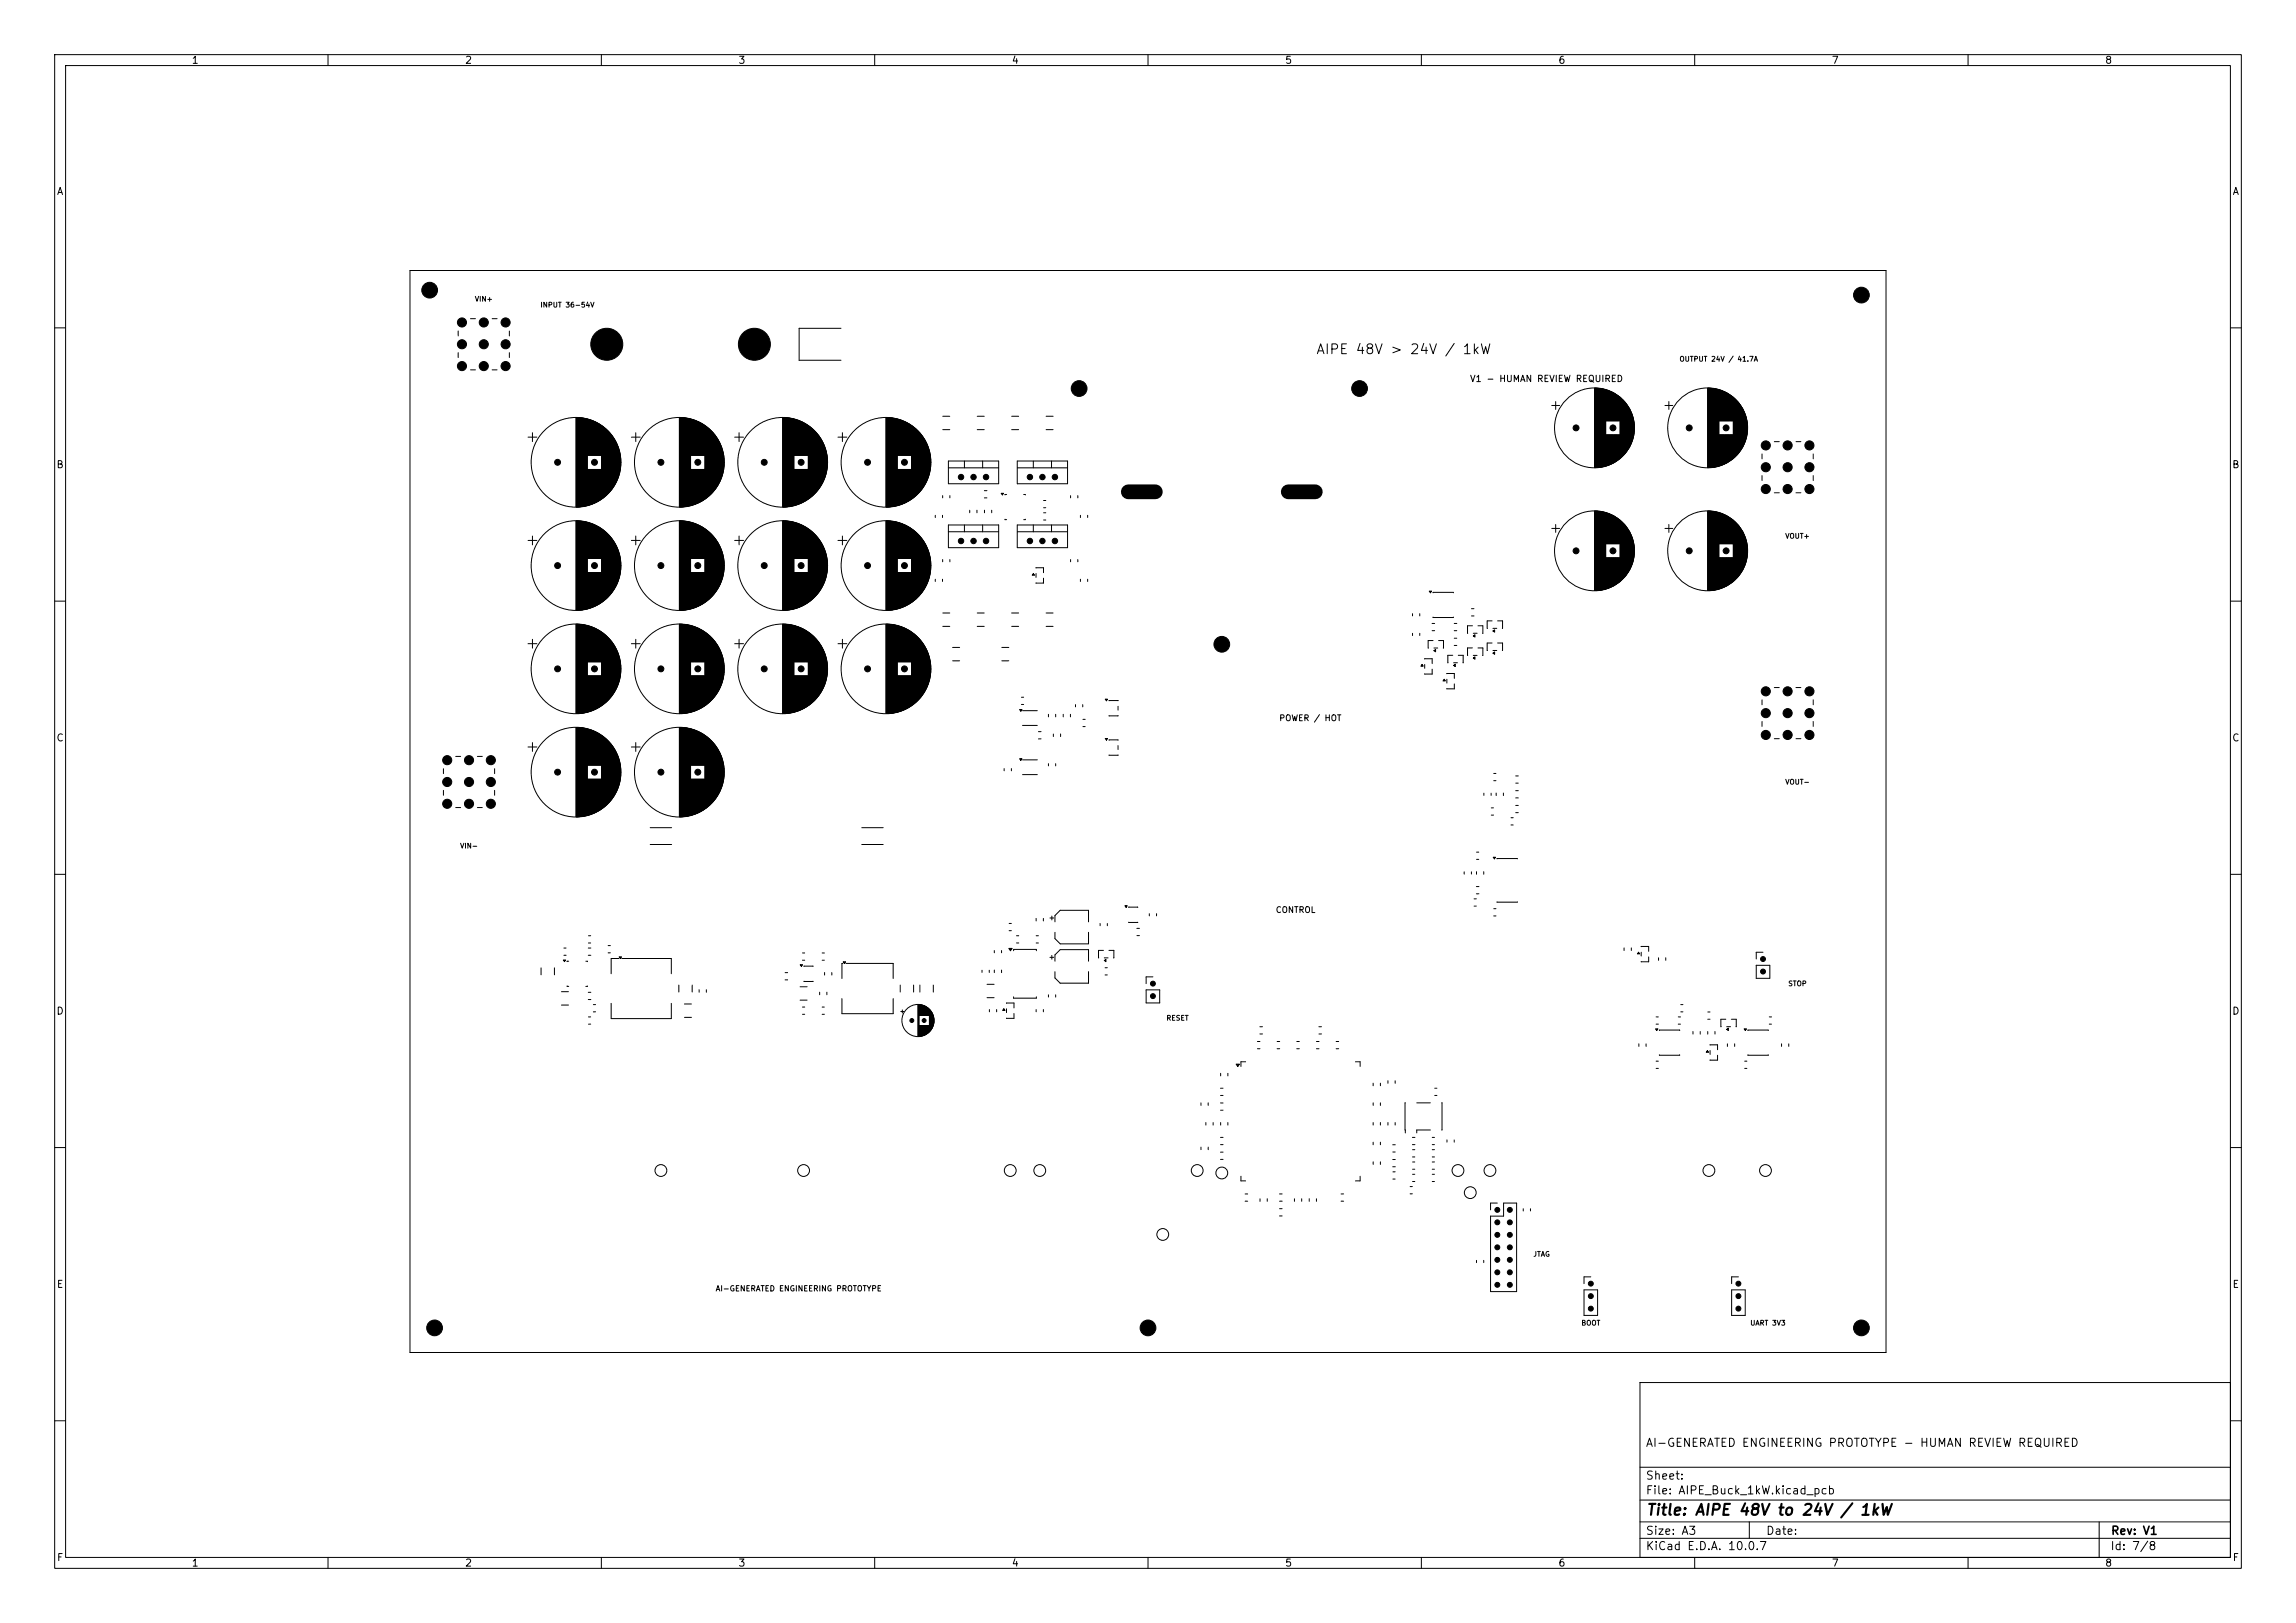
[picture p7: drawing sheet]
<svg xmlns="http://www.w3.org/2000/svg" width="420mm" height="297mm" viewBox="0 0 420 297" stroke-linecap="round" stroke-linejoin="round" font-family="sans-serif">
<defs><g id="words">
<text font-size="2" x="301" y="277.8">Title: AIPE 48V to 24V / 1kW</text>
<text font-size="1.8" x="240.6" y="65.3">AIPE 48V &gt; 24V / 1kW</text>
<g font-size="1.5">
<text x="300.9" y="265.1">AI-GENERATED ENGINEERING PROTOTYPE - HUMAN REVIEW REQUIRED</text>
<text x="300.9" y="273.8">File: AIPE_Buck_1kW.kicad_pcb</text>
<text x="300.9" y="271.1">Sheet:</text>
<text x="300.9" y="281.2">Size: A3</text>
<text x="322.9" y="281.2">Date:</text>
<text x="386" y="281.2">Rev: V1</text>
<text x="300.9" y="284">KiCad E.D.A. 10.0.7</text>
<text x="385.9" y="284">Id: 7/8</text>
</g>
<g font-size="1.3">
<text x="35" y="12">1</text>
<text x="85" y="12">2</text>
<text x="135" y="12">3</text>
<text x="185" y="12">4</text>
<text x="235" y="12">5</text>
<text x="285" y="12">6</text>
<text x="335" y="12">7</text>
<text x="385" y="12">8</text>
<text x="10.3" y="36">A</text>
<text x="408.3" y="36">A</text>
<text x="10.2" y="86">B</text>
<text x="408.2" y="86">B</text>
<text x="10.2" y="136">C</text>
<text x="408.2" y="136">C</text>
<text x="10.2" y="186">D</text>
<text x="408.2" y="186">D</text>
<text x="10.3" y="236">E</text>
<text x="408.3" y="236">E</text>
<text x="10.3" y="286">F</text>
<text x="35" y="287">1</text>
<text x="85" y="287">2</text>
<text x="135" y="287">3</text>
<text x="185" y="287">4</text>
<text x="235" y="287">5</text>
<text x="285" y="287">6</text>
<text x="335" y="287">7</text>
<text x="385" y="287">8</text>
<text x="408.3" y="286">F</text>
</g>
<text font-size="1.2" x="268.8" y="70.2">V1 - HUMAN REVIEW REQUIRED</text>
<g font-size="1.1">
<text x="233.9" y="132.2">POWER / HOT</text>
<text x="233.3" y="167.3">CONTROL</text>
</g>
<text font-size="1" x="130.8" y="236.6">AI-GENERATED ENGINEERING PROTOTYPE</text>
<g font-size=".9">
<text x="86.8" y="55.4">VIN+</text>
<text x="98.8" y="56.5">INPUT 36-54V</text>
<text x="307.1" y="66.4">OUTPUT 24V / 41.7A</text>
<text x="326.5" y="98.8">VOUT+</text>
<text x="326.5" y="143.8">VOUT-</text>
<text x="84.1" y="155.5">VIN-</text>
<text x="327" y="180.7">STOP</text>
<text x="213.3" y="187">RESET</text>
<text x="280.4" y="230.2">JTAG</text>
<text x="289.2" y="242.8">BOOT</text>
<text x="320.1" y="242.8">UART 3V3</text>
</g>
</g></defs>
<g fill="none" stroke="#000" stroke-width=".18">
<path d="M10 10h400v277h-400zM12 12h396v273h-396zM60 10v2M110 10v2M160 10v2M210 10v2M260 10v2M310 10v2M360 10v2M75 49.5h270v198h-270zM86.1 58.3h.9M90 58.3h.9"/>
<path d="M10 60h2M83.8 60.6v.9M83.8 64.5v.9M86.1 67.7h.9M90 67.7h.9M93.2 60.6v.9M93.2 64.5v.9M96.6 80h1.6M97.4 79.2v1.6M105.4 76.4v16.4M105.5 76.4v16.4M105.6 76.4v16.4"/>
<path d="M105.7 76.4v16.4M105.8 76.4v16.4M105.9 76.4v16.4M106 76.5v16.3M106.1 76.5v16.2M106.2 76.5v16.2M106.3 76.5v16.2M106.4 76.5v16.2M106.5 76.5v16.2M106.6 76.5v16.2M106.7 76.5v16.2M106.8 76.5v16.2"/>
<path d="M106.8 76.6v16M106.9 76.6v16M107 76.6v16M107.1 76.6v16M107.2 76.6v16M107.3 76.7v15.8M107.4 76.7v15.8M107.5 76.7v6.6M107.6 76.7v6.6M107.7 76.8v6.5M107.8 76.8v6.5M107.9 76.8v6.5"/>
<path d="M108 76.8v6.5M108 76.9v6.4M108.1 76.9v6.4M108.2 76.9v6.4M108.2 77v6.3M108.3 77v6.3M108.4 77v6.3M108.5 77v6.3M108.5 77.1v6.2M108.6 77.1v6.2M108.7 77.1v6.2M108.8 77.2v6.1"/>
<path d="M108.9 77.2v6.1M109 77.3v6M109.1 77.3v6M109.1 77.4v5.9M109.2 77.4v5.9M109.3 77.4v5.9M109.4 77.5v5.8M109.5 77.5v5.8M109.6 77.6v5.7M109.7 77.6v5.7M109.7 77.7v5.6M109.8 77.7v5.6"/>
<path d="M109.9 77.8v5.5M110 77.8v5.5M110 77.9v13.4M110.1 77.9v13.4M110.2 78v13.2M110.3 78v13.2M110.3 78.1v13M110.4 78.1v13M110.4 78.2v12.8M110.5 78.2v12.8M110.6 78.3v12.6M110.7 78.4v12.4"/>
<path d="M110.8 78.5v12.2M110.9 78.6v12.1M110.9 78.6v12M111 78.7v11.9M111 78.7v11.8M111.1 78.7v11.8M111.1 78.8v11.6M111.2 78.8v11.6M111.2 78.9v11.4M111.3 78.9v11.4M111.3 79v11.2M111.4 79v11.2"/>
<path d="M111.5 79.1v11M111.5 79.2v10.8M111.6 79.2v10.8M111.6 79.3v10.6M111.7 79.4v10.4M111.8 79.5v10.2M111.8 79.6v10M111.9 79.6v10M112 79.7v9.8M112 79.8v9.6M112.1 79.9v9.4M112.1 80v9.2"/>
<path d="M115.5 80h1.6M116.3 79.2v1.6M124.3 76.4v16.4M124.4 76.4v16.4M124.5 76.4v16.4M124.6 76.4v16.4M124.7 76.4v16.4M124.8 76.4v16.4M124.9 76.5v16.3M124.9 76.5v16.2M125 76.5v16.2M125.1 76.5v16.2"/>
<path d="M125.2 76.5v16.2M125.3 76.5v16.2M125.4 76.5v16.2M125.5 76.5v16.2M125.6 76.5v16.2M125.7 76.5v16.2M125.7 76.6v16M125.8 76.6v16M125.9 76.6v16M126 76.6v16M126.1 76.6v16M126.2 76.7v15.8"/>
<path d="M126.3 76.7v15.8M126.4 76.7v6.6M126.5 76.7v6.6M126.6 76.8v6.5M126.7 76.8v6.5M126.8 76.8v6.5M126.9 76.8v6.5M126.9 76.9v6.4M127 76.9v6.4M127.1 76.9v6.4M127.2 77v6.3M127.3 77v6.3"/>
<path d="M127.4 77v6.3M127.4 77.1v6.2M127.5 77.1v6.2M127.6 77.1v6.2M127.7 77.2v6.1M127.8 77.2v6.1M127.9 77.3v6M128 77.3v6M128 77.4v5.9M128.1 77.4v5.9M128.2 77.4v5.9M128.3 77.5v5.8"/>
<path d="M128.4 77.5v5.8M128.4 77.6v5.7M128.5 77.6v5.7M128.6 77.6v5.7M128.6 77.7v5.6M128.7 77.7v5.6M128.8 77.8v5.5M128.9 77.8v5.5M128.9 77.9v5.4M128.9 77.9v13.4M129 77.9v13.4M129.1 78v13.2"/>
<path d="M129.2 78.1v13M129.3 78.1v13M129.3 78.2v12.8M129.4 78.2v12.8M129.5 78.3v12.6M129.6 78.4v12.4M129.7 78.5v12.2M129.8 78.6v12.1M129.8 78.6v12M129.9 78.7v11.9M129.9 78.7v11.8M130 78.7v11.8"/>
<path d="M130 78.8v11.6M130.1 78.8v11.6M130.1 78.9v11.4M130.2 78.9v11.4M130.2 79v11.2M130.3 79v11.2M130.3 79.1v11M130.4 79.2v10.8M130.5 79.2v10.8M130.5 79.3v10.6M130.6 79.4v10.4M130.6 79.5v10.2"/>
<path d="M130.7 79.5v10.2M130.7 79.6v10M130.8 79.6v10M130.8 79.7v9.8M130.9 79.8v9.6M131 79.9v9.4M134.4 80h1.6M135.2 79.2v1.6M143.2 76.4v16.4M143.3 76.4v16.4M143.4 76.4v16.4M143.5 76.4v16.4"/>
<path d="M143.6 76.4v16.4M143.7 76.4v16.4M143.8 76.5v16.3M143.8 76.5v16.2M143.9 76.5v16.2M144 76.5v16.2M144.1 76.5v16.2M144.2 76.5v16.2M144.3 76.5v16.2M144.4 76.5v16.2M144.5 76.5v16.2M144.6 76.6v16"/>
<path d="M144.7 76.6v16M144.8 76.6v16M144.9 76.6v16M145 76.6v16M145.1 76.7v15.8M145.2 76.7v15.8M145.3 76.7v6.6M145.4 76.7v6.6M145.5 76.8v6.5M145.6 76.8v6.5M145.7 76.8v6.5M145.8 76.9v6.4"/>
<path d="M145.9 76.9v6.4M146 76.9v6.4M146 77v6.3M146.1 77v6.3M146.2 77v6.3M146.3 77.1v6.2M146.4 77.1v6.2M146.5 77.1v6.2M146.6 77.2v6.1M146.7 77.2v6.1M146.8 77.3v6M146.9 77.3v6"/>
<path d="M147 77.4v5.9M147.1 77.4v5.9M147.2 77.5v5.8M147.3 77.5v5.8M147.3 77.6v5.7M147.4 77.6v5.7M147.5 77.7v5.6M147.6 77.7v5.6M147.7 77.8v5.5M147.8 77.9v5.4M147.8 77.9v13.4M147.9 77.9v13.4"/>
<path d="M148 78v13.2M148.1 78v13.2M148.1 78.1v13M148.2 78.1v13M148.2 78.2v12.8M148.3 78.2v12.8M148.4 78.3v12.6M148.5 78.4v12.4M148.6 78.5v12.2M148.7 78.6v12.1M148.7 78.6v12M148.8 78.7v11.9"/>
<path d="M148.9 78.7v11.8M148.9 78.8v11.6M149 78.9v11.4M149.1 78.9v11.4M149.1 79v11.2M149.2 79v11.2M149.2 79.1v11M149.3 79.1v11M149.3 79.2v10.8M149.4 79.2v10.8M149.4 79.3v10.6M149.5 79.4v10.4"/>
<path d="M149.5 79.5v10.2M149.6 79.5v10.2M149.6 79.6v10M149.7 79.6v10M149.7 79.7v9.8M149.8 79.7v9.8M149.8 79.8v9.6M149.9 79.9v9.4M149.9 80v9.2M153.3 80h1.6M153.8 60.1h-7.6v5.8h7.6M154.1 79.2v1.6"/>
<path d="M162.1 76.4v16.4M162.2 76.4v16.4M162.3 76.4v16.4M162.4 76.4v16.4M162.5 76.4v16.4M162.6 76.4v16.4M162.7 76.5v16.2M162.8 76.5v16.2M162.9 76.5v16.2M163 76.5v16.2M163.1 76.5v16.2M163.2 76.5v16.2"/>
<path d="M163.3 76.5v16.2M163.4 76.5v16.2M163.5 76.5v16.2M163.5 76.6v16M163.6 76.6v16M163.7 76.6v16M163.8 76.6v16M163.9 76.6v16M164 76.7v15.8M164.1 76.7v15.8M164.2 76.7v6.6M164.3 76.7v6.6"/>
<path d="M164.4 76.8v6.5M164.5 76.8v6.5M164.6 76.8v6.5M164.7 76.8v6.5M164.7 76.9v6.4M164.8 76.9v6.4M164.9 76.9v6.4M164.9 77v6.3M165 77v6.3M165.1 77v6.3M165.2 77v6.3M165.2 77.1v6.2"/>
<path d="M165.3 77.1v6.2M165.4 77.1v6.2M165.5 77.2v6.1M165.6 77.2v6.1M165.7 77.3v6M165.8 77.3v6M165.8 77.4v5.9M165.9 77.4v5.9M166 77.4v5.9M166.1 77.5v5.8M166.2 77.5v5.8M166.3 77.6v5.7"/>
<path d="M166.4 77.6v5.7M166.4 77.7v5.6M166.5 77.7v5.6M166.6 77.8v5.5M166.7 77.8v5.5M166.7 77.9v13.4M166.8 77.9v13.4M166.9 78v13.2M167 78v13.2M167 78.1v13M167.1 78.2v12.8M167.2 78.2v12.8"/>
<path d="M167.3 78.3v12.6M167.4 78.4v12.4M167.5 78.5v12.2M167.6 78.6v12M167.7 78.7v11.9M167.7 78.7v11.8M167.8 78.8v11.6M167.9 78.8v11.6M167.9 78.9v11.4M168 78.9v11.4M168 79v11.2M168.1 79.1v11"/>
<path d="M168.2 79.1v11M168.2 79.2v10.8M168.3 79.3v10.6M168.4 79.4v10.4M168.5 79.5v10.2M168.5 79.6v10M168.6 79.7v9.8M168.7 79.7v9.8M168.7 79.8v9.6M168.8 79.9v9.4M168.8 80v9.2M172.5 76.2h1.2"/>
<path d="M172.5 78.6h1.2M178.8 76.2h1.2M178.8 78.6h1.2M185.1 76.2h1.2M185.1 78.6h1.2M191.4 76.2h1.2M191.4 78.6h1.2M283.8 74.2h1.5M284.6 73.5v1.4M291.7 71v14.6M291.8 71v14.6M291.9 71v14.6"/>
<path d="M292 71v14.6M292.1 71v14.6M292.2 71v14.6M292.2 71.1v14.5M292.3 71.1v14.4M292.4 71.1v14.4M292.5 71.1v14.4M292.6 71.1v14.4M292.7 71.1v14.4M292.8 71.1v14.4M292.9 71.1v14.4M293 71.2v14.3"/>
<path d="M293 71.2v14.2M293.1 71.2v14.2M293.2 71.2v14.2M293.3 71.2v14.2M293.4 71.2v14.2M293.5 71.3v14M293.6 71.3v14M293.7 71.3v14M293.8 71.3v5.7M293.8 79.6v5.7M293.8 71.4v5.6M293.8 79.6v5.6"/>
<path d="M293.9 71.4v5.6M293.9 79.6v5.6M294 79.6l-.1 5.6M294 71.4v5.6M294 79.6v5.6M294.1 71.4v5.6M294.1 79.6v5.6M294.1 71.5v5.5M294.2 79.6l-.1 5.6M294.2 71.5v5.5M294.2 79.6v5.5M294.3 71.5v5.5"/>
<path d="M294.3 79.6v5.5M294.4 71.5v5.5M294.4 79.6v5.5M294.4 71.6v5.4M294.4 79.6v5.4M294.5 79.6l-.1 5.4M294.5 71.6v5.4M294.5 79.6v5.4M294.6 71.6v5.4M294.6 79.6v5.4M294.6 71.7v5.3M294.7 79.6l-.1 5.4"/>
<path d="M294.7 71.7v5.3M294.7 79.6v5.3M294.8 71.7v5.3M294.8 79.6v5.3M294.8 71.8v5.2M294.9 71.8v5.2M294.9 79.6v5.2M295 79.6l-.1 5.2M295 71.8v5.2M295 79.6v5.2M295.1 71.9v5.1M295.1 79.6v5.1"/>
<path d="M295.2 79.6l-.1 5.1M295.2 71.9v5.1M295.2 79.6v5.1M295.2 72v5M295.2 79.6v5M295.3 72v5M295.3 79.6v5M295.4 72v5M295.4 79.6v5M295.4 72.1v4.9M295.4 79.6v4.9M295.5 79.6l-.1 4.9"/>
<path d="M295.5 72.1v4.9M295.5 79.6v4.9M295.6 72.1v4.9M295.6 79.6v4.9M295.6 72.2v4.8M295.6 79.6v4.8M295.7 79.6l-.1 4.8M295.7 72.2v4.8M295.7 79.6v4.8M295.7 72.3v4.7M295.7 79.6v4.7M295.8 72.3v4.7"/>
<path d="M295.8 79.6v4.7M295.9 72.4v4.6M295.9 79.6v4.6M296 72.4v4.6M296 79.6v4.6M296 72.5v4.5M296 79.6v4.5M296.1 72.5v4.5M296.1 79.6v4.5M296.1 72.6v4.4M296.2 79.6l-.1 4.5M296.2 72.6v4.4"/>
<path d="M296.2 79.6v4.4M296.3 72.7v4.3M296.3 79.6v4.3M296.3 72.7v11.2M296.4 72.8v11M296.5 72.8v11M296.5 72.9v10.8M296.6 72.9v10.8M296.6 73v10.6M296.7 73v10.6M296.7 73.1v10.4M296.8 73.1v10.4"/>
<path d="M296.8 73.2v10.3M296.9 73.2v10.2M296.9 73.3v10M297 73.3v10M297.1 73.4v9.8M297.1 73.5v9.6M297.2 73.6v9.4M297.3 73.7v9.2M297.4 73.8v9M297.5 73.9v8.8M297.6 74v8.6M297.6 74.1v8.4"/>
<path d="M297.7 74.2v8.2M297.8 74.3v8M297.8 74.4v7.8M297.9 74.5v7.6M297.9 74.6v7.4M298 74.6v7.4M298 74.7v7.2M298.1 74.8v7M298.1 74.9v6.8M298.1 75v6.6M298.2 75.1v6.4M298.3 75.2v6.2"/>
<path d="M298.3 75.3v6.1M298.3 75.3v6M298.4 75.5v5.6M298.4 75.6v5.4M298.5 75.7v5.2M298.5 75.8v5M298.6 76v4.6M298.6 76.1v4.4M298.7 76.2v4.2M298.7 76.3v4M298.8 76.6v3.4M298.8 76.7v3.2"/>
<path d="M298.8 76.9v2.8M298.9 77.3v2M298.9 77.6v1.4M304.5 74.2h1.5M305.3 73.5v1.4M312.4 71v14.6M312.5 71v14.6M312.6 71v14.6M312.7 71v14.6M312.8 71v14.6M312.9 71v14.6M312.9 71.1v14.5"/>
<path d="M313 71.1v14.4M313.1 71.1v14.4M313.2 71.1v14.4M313.3 71.1v14.4M313.4 71.1v14.4M313.5 71.1v14.4M313.6 71.1v14.4M313.7 71.1v14.4M313.7 71.2v14.3M313.7 71.2v14.2M313.8 71.2v14.2M313.9 71.2v14.2"/>
<path d="M314 71.2v14.2M314.1 71.2v14.2M314.2 71.3v14M314.3 71.3v14M314.4 71.3v14M314.5 71.3v5.7M314.5 79.6v5.7M314.5 71.4v5.6M314.5 79.6v5.6M314.6 71.4v5.6M314.6 79.6v5.6M314.7 71.4v5.6"/>
<path d="M314.7 79.6v5.6M314.8 79.6l-.1 5.6M314.8 71.5v5.5M314.8 79.6v5.6M314.9 71.5v5.5M314.9 79.6v5.5M315 79.6l-.1 5.5M315 71.5v5.5M315 79.6v5.5M315.1 71.5v5.5M315.1 79.6v5.5M315.1 71.6v5.4"/>
<path d="M315.1 79.6v5.4M315.2 71.6v5.4M315.2 79.6v5.4M315.3 79.6l-.1 5.4M315.3 71.7v5.3M315.3 79.6v5.4M315.4 71.7v5.3M315.4 79.6v5.3M315.5 79.6l-.1 5.3M315.5 71.7v5.3M315.5 79.6v5.3M315.5 71.8v5.2"/>
<path d="M315.6 71.8v5.2M315.6 79.6v5.2M315.7 71.8v5.2M315.7 79.6v5.2M315.8 71.9v5.1M315.8 79.6v5.1M315.9 71.9v5.1M315.9 79.6v5.1M315.9 72v5M316 79.6l-.1 5M316 72v5M316 79.6v5"/>
<path d="M316.1 72v5M316.1 79.6v5M316.1 72.1v4.9M316.1 79.6v4.9M316.2 72.1v4.9M316.2 79.6v4.9M316.3 72.1v4.9M316.3 79.6v4.9M316.3 72.2v4.8M316.3 79.6v4.8M316.4 72.2v4.8M316.4 79.6v4.8"/>
<path d="M316.4 72.3v4.7M316.5 79.6l-.1 4.7M316.5 72.3v4.7M316.5 79.6v4.7M316.6 72.4v4.6M316.6 79.6v4.6M316.7 79.6l-.1 4.6M316.7 72.4v4.6M316.7 79.6v4.6M316.7 72.5v4.5M316.7 79.6v4.5M316.8 72.5v4.5"/>
<path d="M316.8 79.6v4.5M316.8 72.6v4.4M316.9 72.6v4.4M316.9 79.6v4.4M317 79.6l-.1 4.4M317 72.7v4.3M317 79.6v4.3M317 72.7v11.2M317.1 72.8v11M317.2 72.8v11M317.2 72.9v10.8M317.3 72.9v10.8"/>
<path d="M317.4 73v10.6M317.4 73.1v10.4M317.5 73.2v10.3M317.6 73.2v10.2M317.6 73.3v10M317.7 73.3v10M317.7 73.4v9.8M317.8 73.4v9.8M317.8 73.5v9.6M317.9 73.5v9.6M317.9 73.6v9.4M318 73.7v9.2"/>
<path d="M318.1 73.7v9.2M318.1 73.8v9M318.2 73.9v8.8M318.2 74v8.6M318.3 74v8.6M318.3 74.1v8.4M318.4 74.2v8.2M318.5 74.3v8M318.5 74.4v7.8M318.6 74.5v7.6M318.6 74.6v7.4M318.7 74.7v7.2"/>
<path d="M318.7 74.8v7M318.8 74.8v7M318.8 74.9v6.8M318.9 75v6.6M318.9 75.1v6.4M319 75.2v6.2M319 75.3v6.1M319.1 75.4v5.8M319.1 75.5v5.6M319.1 75.6v5.4M319.2 75.8v5M319.2 75.9v4.8"/>
<path d="M319.3 76v4.6M319.3 76.1v4.4M319.4 76.3v4M319.4 76.4v3.8M319.5 76.6v3.4M319.5 76.7v3.2M319.6 77.1v2.4M319.6 77.3v2M319.6 77.6v1.4M408 60h2M96.6 98.9h1.6M97.4 98.1v1.6"/>
<path d="M105.4 95.3v16.4M105.5 95.3v16.4M105.6 95.3v16.4M105.7 95.3v16.4M105.8 95.3v16.4M105.9 95.3v16.4M106 95.4v16.3M106.1 95.4v16.2M106.2 95.4v16.2M106.3 95.4v16.2M106.4 95.4v16.2M106.5 95.4v16.2"/>
<path d="M106.6 95.4v16.2M106.7 95.4v16.2M106.8 95.4v16.2M106.8 95.5v16M106.9 95.5v16M107 95.5v16M107.1 95.5v16M107.2 95.5v16M107.3 95.6v15.8M107.4 95.6v15.8M107.5 85.9v6.6M107.5 95.6v6.6"/>
<path d="M107.6 85.9v6.6M107.6 95.6v6.6M107.7 95.7v6.5M107.7 85.9v6.5M107.8 85.9v6.5M107.8 95.7v6.5M107.9 85.9l-.1 6.5M107.9 85.9v6.5M107.9 95.7v6.5M108 85.9v6.5M108 95.7v6.5M108 95.8v6.4"/>
<path d="M108 85.9v6.4M108.1 85.9v6.4M108.1 95.8v6.4M108.2 95.8v6.4M108.2 85.9v6.4M108.2 95.9v6.3M108.3 85.9v6.3M108.3 95.9v6.3M108.4 85.9l-.1 6.3M108.4 85.9v6.3M108.4 95.9v6.3M108.5 85.9v6.3"/>
<path d="M108.5 95.9v6.3M108.5 96v6.2M108.6 85.9v6.2M108.6 96v6.2M108.7 96v6.2M108.7 85.9v6.2M108.8 85.9v6.1M108.8 96.1v6.1M108.9 96.1v6.1M108.9 85.9v6.1M109 85.9v6M109 96.2v6"/>
<path d="M109.1 85.9v6M109.1 96.2v6M109.1 96.3v5.9M109.2 96.3v5.9M109.2 85.9v5.9M109.3 85.9v5.9M109.3 96.3v5.9M109.4 96.4v5.8M109.4 85.9v5.8M109.5 85.9v5.8M109.5 96.4v5.8M109.6 85.9v5.7"/>
<path d="M109.6 96.5v5.7M109.7 85.9v5.7M109.7 96.5v5.7M109.7 96.6v5.6M109.7 85.9v5.6M109.8 85.9v5.6M109.8 96.6v5.6M109.9 96.7v5.5M109.9 85.9v5.5M110 85.9v5.5M110 96.7v5.5M110 96.8v13.4"/>
<path d="M110.1 96.8v13.4M110.2 96.9v13.2M110.3 96.9v13.2M110.3 97v13M110.4 97v13M110.4 97.1v12.8M110.5 97.1v12.8M110.6 97.2v12.6M110.7 97.3v12.4M110.8 97.4v12.2M110.9 97.5v12.1M110.9 97.5v12"/>
<path d="M111 97.6v11.9M111 97.6v11.8M111.1 97.6v11.8M111.1 97.7v11.6M111.2 97.7v11.6M111.2 97.8v11.4M111.3 97.8v11.4M111.3 97.9v11.2M111.4 97.9v11.2M111.5 98v11M111.5 98.1v10.8M111.6 98.1v10.8"/>
<path d="M111.6 98.2v10.6M111.7 98.3v10.4M111.8 98.4v10.2M111.8 98.5v10M111.9 98.5v10M112 98.6v9.8M112 98.7v9.6M112.1 98.8v9.4M112.1 98.9v9.2M112.2 80v9.2M112.2 98.9v9.2M112.2 80.1v9"/>
<path d="M112.2 99v9M112.3 80.2v8.8M112.3 99.1v8.8M112.3 80.3v8.6M112.3 99.2v8.6M112.4 80.3v8.6M112.4 99.2v8.6M112.4 80.4v8.4M112.4 99.3v8.4M112.5 80.5v8.2M112.5 99.4v8.2M112.5 80.6v8"/>
<path d="M112.5 99.5v8M112.6 80.7v7.8M112.6 99.6v7.8M112.6 80.8v7.6M112.6 99.7v7.6M112.7 80.9v7.4M112.7 99.8v7.4M112.7 81v7.2M112.7 99.9v7.2M112.8 81.2v6.8M112.9 81.3v6.6M112.9 81.4v6.4"/>
<path d="M113 81.5v6.2M113 81.6v6M113 81.7v5.8M113.1 81.8v5.6M113.1 82v5.2M113.2 82.1v5M113.2 82.2v4.8M113.3 82.4v4.4M113.3 82.6v4M113.4 82.8v3.6M113.4 82.9v3.4M113.5 83.3v2.6"/>
<path d="M113.5 83.6v2M113.5 83.9v1.4M113.6 84.6h.1M115.5 98.9h1.6M116.3 98.1v1.6M124.3 95.3v16.4M124.4 95.3v16.4M124.5 95.3v16.4M124.6 95.3v16.4M124.7 95.3v16.4M124.8 95.3v16.4M124.9 95.4v16.3"/>
<path d="M124.9 95.4v16.2M125 95.4v16.2M125.1 95.4v16.2M125.2 95.4v16.2M125.3 95.4v16.2M125.4 95.4v16.2M125.5 95.4v16.2M125.6 95.4v16.2M125.7 95.4v16.2M125.7 95.5v16M125.8 95.5v16M125.9 95.5v16"/>
<path d="M126 95.5v16M126.1 95.5v16M126.2 95.6v15.8M126.3 95.6v15.8M126.4 85.9v6.6M126.4 95.6v6.6M126.5 85.9l-.1 6.6M126.5 85.9v6.6M126.5 95.6v6.6M126.6 85.9v6.5M126.6 95.7v6.5M126.7 85.9v6.5"/>
<path d="M126.7 95.7v6.5M126.8 85.9v6.5M126.8 95.7v6.5M126.9 85.9v6.5M126.9 95.7v6.5M126.9 85.9v6.4M126.9 95.8v6.4M127 85.9l-.1 6.4M127 85.9v6.4M127 95.8v6.4M127.1 85.9v6.4M127.1 95.8v6.4"/>
<path d="M127.2 85.9v6.3M127.2 95.9v6.3M127.3 85.9v6.3M127.3 95.9v6.3M127.4 85.9v6.3M127.4 95.9v6.3M127.4 96v6.2M127.5 85.9l-.1 6.2M127.5 85.9v6.2M127.5 96v6.2M127.6 85.9v6.2M127.6 96v6.2"/>
<path d="M127.7 85.9l-.1 6.2M127.7 85.9v6.1M127.7 96.1v6.1M127.8 85.9v6.1M127.8 96.1v6.1M127.9 85.9v6M127.9 96.2v6M128 96.2v6M128 85.9v6M128 96.3v5.9M128.1 85.9v5.9M128.1 96.3v5.9"/>
<path d="M128.2 85.9l-.1 5.9M128.2 85.9v5.9M128.2 96.3v5.9M128.3 85.9v5.8M128.3 96.4v5.8M128.4 85.9v5.8M128.4 96.4v5.8M128.4 85.9v5.7M128.4 96.5v5.7M128.5 96.5v5.7M128.5 85.9v5.7M128.6 85.9v5.7"/>
<path d="M128.6 96.5v5.7M128.6 85.9v5.6M128.6 96.6v5.6M128.7 85.9l-.1 5.6M128.7 85.9v5.6M128.7 96.6v5.6M128.8 85.9v5.5M128.8 96.7v5.5M128.9 85.9v5.5M128.9 96.7v5.5M128.9 85.9v5.4M128.9 96.8v5.4"/>
<path d="M128.9 96.8v13.4M129 96.8v13.4M129.1 96.9v13.2M129.2 97v13M129.3 97v13M129.3 97.1v12.8M129.4 97.1v12.8M129.5 97.2v12.6M129.6 97.3v12.4M129.7 97.4v12.2M129.8 97.5v12.1M129.8 97.5v12"/>
<path d="M129.9 97.6v11.9M129.9 97.6v11.8M130 97.6v11.8M130 97.7v11.6M130.1 97.7v11.6M130.1 97.8v11.4M130.2 97.8v11.4M130.2 97.9v11.2M130.3 97.9v11.2M130.3 98v11M130.4 98.1v10.8M130.5 98.1v10.8"/>
<path d="M130.5 98.2v10.6M130.6 98.3v10.4M130.6 98.4v10.2M130.7 98.4v10.2M130.7 98.5v10M130.8 98.5v10M130.8 98.6v9.8M130.9 98.7v9.6M131 98.8v9.4M131.1 80v9.2M131.1 98.9v9.2M131.1 80.1v9"/>
<path d="M131.1 99v9M131.1 80.2v8.8M131.1 99.1v8.8M131.2 80.2v8.8M131.2 99.1v8.8M131.3 80.3v8.6M131.3 99.2v8.6M131.3 80.4v8.4M131.3 99.3v8.4M131.4 80.5v8.2M131.4 99.4v8.2M131.4 80.6v8"/>
<path d="M131.4 99.5v8M131.5 80.7v7.8M131.5 99.6v7.8M131.5 80.8v7.6M131.5 99.7v7.6M131.6 80.9v7.4M131.6 99.8v7.4M131.6 81v7.2M131.6 99.9v7.2M131.7 81.1v7M131.8 81.3v6.6M131.8 81.4v6.4"/>
<path d="M131.9 81.5v6.2M131.9 81.7v5.8M132 81.8v5.6M132 81.9v5.4M132.1 82.1v5M132.1 82.2v4.8M132.2 82.4v4.4M132.2 82.5v4.2M132.3 82.8v3.6M132.3 82.9v3.4M132.3 83.1v3M132.4 83.3v2.6"/>
<path d="M132.4 83.9v1.4M132.5 84.6h.1M134.4 98.9h1.6M135.2 98.1v1.6M143.2 95.3v16.4M143.3 95.3v16.4M143.4 95.3v16.4M143.5 95.3v16.4M143.6 95.3v16.4M143.7 95.3v16.4M143.8 95.4v16.3M143.8 95.4v16.2"/>
<path d="M143.9 95.4v16.2M144 95.4v16.2M144.1 95.4v16.2M144.2 95.4v16.2M144.3 95.4v16.2M144.4 95.4v16.2M144.5 95.4v16.2M144.6 95.5v16M144.7 95.5v16M144.8 95.5v16M144.9 95.5v16M145 95.5v16"/>
<path d="M145.1 95.6v15.8M145.2 95.6v15.8M145.3 85.9v6.6M145.3 95.6v6.6M145.4 85.9v6.6M145.4 95.6v6.6M145.5 85.9v6.5M145.5 95.7v6.5M145.6 85.9l-.1 6.5M145.6 85.9v6.5M145.6 95.7v6.5M145.7 85.9v6.5"/>
<path d="M145.7 95.7v6.5M145.8 85.9l-.1 6.5M145.8 85.9v6.4M145.8 95.8v6.4M145.9 85.9v6.4M145.9 95.8v6.4M146 85.9v6.4M146 95.8v6.4M146 95.9v6.3M146.1 85.9l-.1 6.4M146.1 85.9v6.3M146.1 95.9v6.3"/>
<path d="M146.2 85.9v6.3M146.2 95.9v6.3M146.3 85.9l-.1 6.3M146.3 85.9v6.3M146.3 96v6.2M146.3 85.9v6.2M146.4 85.9v6.2M146.4 96v6.2M146.5 85.9v6.2M146.5 96v6.2M146.6 85.9v6.1M146.6 96.1v6.1"/>
<path d="M146.7 85.9v6.1M146.7 96.1v6.1M146.8 85.9l-.1 6.1M146.8 85.9v6M146.8 96.2v6M146.9 85.9v6M146.9 96.2v6M147 85.9v5.9M147 96.3v5.9M147.1 85.9v5.9M147.1 96.3v5.9M147.2 85.9v5.8"/>
<path d="M147.2 96.4v5.8M147.3 85.9l-.1 5.8M147.3 85.9v5.8M147.3 96.4v5.8M147.3 85.9v5.7M147.3 96.5v5.7M147.4 85.9v5.7M147.4 96.5v5.7M147.5 85.9l-.1 5.7M147.5 85.9v5.6M147.5 96.6v5.6M147.6 85.9v5.6"/>
<path d="M147.6 96.6v5.6M147.7 85.9v5.5M147.7 96.7v5.5M147.8 85.9l-.1 5.5M147.8 85.9v5.4M147.8 96.8v5.4M147.8 96.8v13.4M147.9 96.8v13.4M148 96.9v13.2M148.1 96.9v13.2M148.1 97v13M148.2 97v13"/>
<path d="M148.2 97.1v12.8M148.3 97.1v12.8M148.4 97.2v12.6M148.5 97.3v12.4M148.6 97.4v12.2M148.7 97.5v12.1M148.7 97.5v12M148.8 97.6v11.9M148.9 97.6v11.8M148.9 97.7v11.6M149 97.8v11.4M149.1 97.8v11.4"/>
<path d="M149.1 97.9v11.2M149.2 97.9v11.2M149.2 98v11M149.3 98v11M149.3 98.1v10.8M149.4 98.1v10.8M149.4 98.2v10.6M149.5 98.3v10.4M149.5 98.4v10.2M149.6 98.4v10.2M149.6 98.5v10M149.7 98.5v10"/>
<path d="M149.7 98.6v9.8M149.8 98.6v9.8M149.8 98.7v9.6M149.9 98.8v9.4M149.9 98.9v9.2M150 80v9.2M150 98.9v9.2M150 80.2v8.8M150 99.1v8.8M150.1 80.2v8.8M150.1 99.1v8.8M150.1 80.3v8.6"/>
<path d="M150.1 99.2v8.6M150.2 80.4v8.4M150.2 99.3v8.4M150.3 80.5v8.2M150.3 99.4v8.2M150.3 80.6v8M150.3 99.5v8M150.4 80.7v7.8M150.4 99.6v7.8M150.4 80.8v7.6M150.4 99.7v7.6M150.5 80.9v7.4"/>
<path d="M150.5 99.8v7.4M150.5 81v7.2M150.5 99.9v7.2M150.6 81.1v7M150.6 81.2v6.8M150.7 81.4v6.4M150.8 81.5v6.2M150.8 81.6v6M150.9 81.8v5.6M150.9 81.9v5.4M150.9 82v5.2M151 82.1v5"/>
<path d="M151.1 82.4v4.4M151.1 82.5v4.2M151.1 82.6v4M151.2 82.9v3.4M151.2 83.1v3M151.3 83.3v2.6M151.3 83.6v2M151.4 84.6h.1M153.3 98.9h1.6M154.1 98.1v1.6M162.1 95.3v16.4M162.2 95.3v16.4"/>
<path d="M162.3 95.3v16.4M162.4 95.3v16.4M162.5 95.3v16.4M162.6 95.3v16.4M162.7 95.4v16.2M162.8 95.4v16.2M162.9 95.4v16.2M163 95.4v16.2M163.1 95.4v16.2M163.2 95.4v16.2M163.3 95.4v16.2M163.4 95.4v16.2"/>
<path d="M163.5 95.4v16.2M163.5 95.5v16M163.6 95.5v16M163.7 95.5v16M163.8 95.5v16M163.9 95.5v16M164 95.6v15.8M164.1 95.6v15.8M164.2 95.6v6.6M164.2 85.9v6.6M164.3 85.9v6.6M164.3 95.6v6.6"/>
<path d="M164.4 85.9l-.1 6.6M164.4 85.9v6.5M164.4 95.7v6.5M164.5 85.9v6.5M164.5 95.7v6.5M164.6 85.9l-.1 6.5M164.6 85.9v6.5M164.6 95.7v6.5M164.7 95.7v6.5M164.7 85.9v6.5M164.7 85.9v6.4M164.7 95.8v6.4"/>
<path d="M164.8 85.9v6.4M164.8 95.8v6.4M164.9 85.9l-.1 6.4M164.9 85.9v6.4M164.9 95.8v6.4M164.9 95.9v6.3M165 85.9v6.3M165 95.9v6.3M165.1 85.9l-.1 6.3M165.1 85.9v6.3M165.1 95.9v6.3M165.2 85.9v6.3"/>
<path d="M165.2 95.9v6.3M165.2 96v6.2M165.3 85.9v6.2M165.3 96v6.2M165.4 85.9l-.1 6.2M165.4 85.9v6.2M165.4 96v6.2M165.5 85.9v6.1M165.5 96.1v6.1M165.6 85.9l-.1 6.1M165.6 85.9v6.1M165.6 96.1v6.1"/>
<path d="M165.7 85.9v6M165.7 96.2v6M165.8 85.9v6M165.8 96.2v6M165.8 96.3v5.9M165.9 85.9l-.1 6M165.9 85.9v5.9M165.9 96.3v5.9M166 85.9v5.9M166 96.3v5.9M166.1 85.9l-.1 5.9M166.1 85.9v5.8"/>
<path d="M166.1 96.4v5.8M166.2 85.9v5.8M166.2 96.4v5.8M166.3 85.9v5.7M166.3 96.5v5.7M166.4 96.5v5.7M166.4 85.9v5.7M166.4 85.9v5.6M166.4 96.6v5.6M166.5 85.9v5.6M166.5 96.6v5.6M166.6 85.9l-.1 5.6"/>
<path d="M166.6 85.9v5.5M166.6 96.7v5.5M166.7 85.9v5.5M166.7 96.7v5.5M166.7 96.8v13.4M166.8 96.8v13.4M166.9 96.9v13.2M167 96.9v13.2M167 97v13M167.1 97.1v12.8M167.2 97.1v12.8M167.3 97.2v12.6"/>
<path d="M167.4 97.3v12.4M167.5 97.4v12.2M167.6 97.5v12M167.7 97.6v11.9M167.7 97.6v11.8M167.8 97.7v11.6M167.9 97.7v11.6M167.9 97.8v11.4M168 97.8v11.4M168 97.9v11.2M168.1 98v11M168.2 98v11"/>
<path d="M168.2 98.1v10.8M168.3 98.2v10.6M168.4 98.3v10.4M168.5 98.4v10.2M168.5 98.5v10M168.6 98.6v9.8M168.7 98.6v9.8M168.7 98.7v9.6M168.8 98.8v9.4M168.8 98.9v9.2M168.9 80v9.2M168.9 98.9v9.2"/>
<path d="M168.9 80.1v9M168.9 99v9M169 80.2v8.8M169 99.1v8.8M169 80.3v8.6M169 99.2v8.6M169.1 80.3v8.6M169.1 99.2v8.6M169.1 80.4v8.4M169.1 99.3v8.4M169.2 80.5v8.2M169.2 99.4v8.2"/>
<path d="M169.2 80.6v8M169.2 99.5v8M169.3 80.8v7.6M169.3 99.7v7.6M169.4 80.9v7.4M169.4 99.8v7.4M169.4 81v7.2M169.4 99.9v7.2M169.5 81.1v7M169.5 81.2v6.8M169.6 81.3v6.6M169.6 81.4v6.4"/>
<path d="M169.7 81.5v6.2M169.7 81.6v6M169.7 81.7v5.8M169.8 81.9v5.4M169.8 82v5.2M169.9 82.1v5M169.9 82.2v4.8M170 82.5v4.2M170 82.6v4M170.1 82.8v3.6M170.1 82.9v3.4M170.2 83.3v2.6"/>
<path d="M170.2 83.6v2M170.2 83.9v1.4M171.1 94.3v.4M172.4 94.3v.4M172.4 90.7v.4M173.5 84.4h9.2v4.1h-9.2zM173.5 85.6h9.2M173.5 96.1h9.2v4.1h-9.2zM173.5 97.3h9.2M173.8 90.7v.4M176.4 84.4v1.2M176.4 96.1v1.2"/>
<path d="M177.4 93.4v.4M178.7 93.4v.4M179.7 84.4v1.2M179.7 96.1v1.2M180.1 89.8h.4M180.1 91.1h.4M180.1 93.4v.4M181.4 93.4v.4M183.1 90.3h.5l-.2 .3zM183.8 95l.3 .1M184.1 90.5l-.3 .1M186.1 84.4h9.2v4.1h-9.2z"/>
<path d="M186.1 85.6h9.2M186.1 96.1h9.2v4.1h-9.2zM186.1 97.3h9.2M187.3 90.5l.2 .1M187.5 95l-.2 .1M189 84.4v1.2M189 96.1v1.2M190.9 91.6h.4M190.9 92.9h.4M190.9 93.8h.4M190.9 95.2h.4M192.3 84.4v1.2"/>
<path d="M192.3 96.1v1.2M195.8 90.7v.4M197.2 90.7v.4M197.6 94.3v.4M199 94.3v.4M283.8 96.7h1.5M284.6 96v1.4M291.7 93.5v14.6M291.8 93.5v14.6M291.9 93.5v14.6M292 93.5v14.6M292.1 93.5v14.6"/>
<path d="M292.2 93.5v14.6M292.2 93.6v14.5M292.3 93.6v14.4M292.4 93.6v14.4M292.5 93.6v14.4M292.6 93.6v14.4M292.7 93.6v14.4M292.8 93.6v14.4M292.9 93.6v14.4M293 93.7v14.3M293 93.7v14.2M293.1 93.7v14.2"/>
<path d="M293.2 93.7v14.2M293.3 93.7v14.2M293.4 93.7v14.2M293.5 93.8v14M293.6 93.8v14M293.7 93.8v14M293.8 93.8v5.7M293.8 93.9v5.6M293.9 93.9v5.6M294 93.9v5.6M294.1 93.9v5.6M294.1 94v5.5"/>
<path d="M294.2 94v5.5M294.3 94v5.5M294.4 94v5.5M294.4 94.1v5.4M294.5 94.1v5.4M294.6 94.1v5.4M294.6 94.2v5.3M294.7 94.2v5.3M294.8 94.2v5.3M294.8 94.3v5.2M294.9 94.3v5.2M295 94.3v5.2"/>
<path d="M295.1 94.4v5.1M295.2 94.4v5.1M295.2 94.5v5M295.3 94.5v5M295.4 94.5v5M295.4 94.6v4.9M295.5 94.6v4.9M295.6 94.6v4.9M295.6 94.7v4.8M295.7 94.7v4.8M295.7 94.8v4.7M295.8 94.8v4.7"/>
<path d="M295.9 94.9v4.6M296 94.9v4.6M296 95v4.5M296.1 95v4.5M296.1 95.1v4.4M296.2 95.1v4.4M296.3 95.2v4.3M296.3 95.2v11.2M296.4 95.3v11M296.5 95.3v11M296.5 95.4v10.8M296.6 95.4v10.8"/>
<path d="M296.6 95.5v10.6M296.7 95.5v10.6M296.7 95.6v10.4M296.8 95.6v10.4M296.8 95.7v10.3M296.9 95.7v10.2M296.9 95.8v10M297 95.8v10M297.1 95.9v9.8M297.1 96v9.6M297.2 96.1v9.4M297.3 96.2v9.2"/>
<path d="M297.4 96.3v9M297.5 96.4v8.8M297.6 96.5v8.6M297.6 96.6v8.4M297.7 96.7v8.2M297.8 96.8v8M297.8 96.9v7.8M297.9 97v7.6M297.9 97.1v7.4M298 97.1v7.4M298 97.2v7.2M298.1 97.3v7"/>
<path d="M298.1 97.4v6.8M298.1 97.5v6.6M298.2 97.6v6.4M298.3 97.7v6.2M298.3 97.8v6.1M298.3 97.8v6M298.4 98v5.6M298.4 98.1v5.4M298.5 98.2v5.2M298.5 98.3v5M298.6 98.5v4.6M298.6 98.6v4.4"/>
<path d="M298.7 98.7v4.2M298.7 98.8v4M298.8 99.1v3.4M298.8 99.2v3.2M298.8 99.4v2.8M298.9 99.8v2M304.5 96.7h1.5M305.3 96v1.4M312.4 93.5v14.6M312.5 93.5v14.6M312.6 93.5v14.6M312.7 93.5v14.6"/>
<path d="M312.8 93.5v14.6M312.9 93.5v14.6M312.9 93.6v14.5M313 93.6v14.4M313.1 93.6v14.4M313.2 93.6v14.4M313.3 93.6v14.4M313.4 93.6v14.4M313.5 93.6v14.4M313.6 93.6v14.4M313.7 93.6v14.4M313.7 93.7v14.3"/>
<path d="M313.7 93.7v14.2M313.8 93.7v14.2M313.9 93.7v14.2M314 93.7v14.2M314.1 93.7v14.2M314.2 93.8v14M314.3 93.8v14M314.4 93.8v14M314.5 93.8v5.7M314.5 93.9v5.6M314.6 93.9v5.6M314.7 93.9v5.6"/>
<path d="M314.8 94v5.5M314.9 94v5.5M315 94v5.5M315.1 94v5.5M315.1 94.1v5.4M315.2 94.1v5.4M315.3 94.2v5.3M315.4 94.2v5.3M315.5 94.2v5.3M315.5 94.3v5.2M315.6 94.3v5.2M315.7 94.3v5.2"/>
<path d="M315.8 94.4v5.1M315.9 94.4v5.1M315.9 94.5v5M316 94.5v5M316.1 94.5v5M316.1 94.6v4.9M316.2 94.6v4.9M316.3 94.6v4.9M316.3 94.7v4.8M316.4 94.7v4.8M316.4 94.8v4.7M316.5 94.8v4.7"/>
<path d="M316.6 94.9v4.6M316.7 94.9v4.6M316.7 95v4.5M316.8 95v4.5M316.8 95.1v4.4M316.9 95.1v4.4M317 95.2v4.3M317 95.2v11.2M317.1 95.3v11M317.2 95.3v11M317.2 95.4v10.8M317.3 95.4v10.8"/>
<path d="M317.4 95.5v10.6M317.4 95.6v10.4M317.5 95.7v10.3M317.6 95.7v10.2M317.6 95.8v10M317.7 95.8v10M317.7 95.9v9.8M317.8 95.9v9.8M317.8 96v9.6M317.9 96v9.6M317.9 96.1v9.4M318 96.2v9.2"/>
<path d="M318.1 96.2v9.2M318.1 96.3v9M318.2 96.4v8.8M318.2 96.5v8.6M318.3 96.5v8.6M318.3 96.6v8.4M318.4 96.7v8.2M318.5 96.8v8M318.5 96.9v7.8M318.6 97v7.6M318.6 97.1v7.4M318.7 97.2v7.2"/>
<path d="M318.7 97.3v7M318.8 97.3v7M318.8 97.4v6.8M318.9 97.5v6.6M318.9 97.6v6.4M319 97.7v6.2M319 97.8v6.1M319.1 97.9v5.8M319.1 98v5.6M319.1 98.1v5.4M319.2 98.3v5M319.2 98.4v4.8"/>
<path d="M319.3 98.5v4.6M319.3 98.6v4.4M319.4 98.8v4M319.4 98.9v3.8M319.5 99.1v3.4M319.5 99.2v3.2M319.6 99.6v2.4M319.6 99.8v2M322.3 83.1v.9M322.3 87v.9M324.6 80.8h.9M324.6 90.2h.9"/>
<path d="M328.5 80.8h.9M328.5 90.2h.9M331.7 83.1v.9M331.7 87v.9M10 110h2M96.6 117.8h1.6M97.4 117v1.6M105.4 114.2v16.4M105.5 114.2v16.4M105.6 114.2v16.4M105.7 114.2v16.4M105.8 114.2v16.4"/>
<path d="M105.9 114.2v16.4M106 114.3v16.3M106.1 114.3v16.2M106.2 114.3v16.2M106.3 114.3v16.2M106.4 114.3v16.2M106.5 114.3v16.2M106.6 114.3v16.2M106.7 114.3v16.2M106.8 114.3v16.2M106.8 114.4v16M106.9 114.4v16"/>
<path d="M107 114.4v16M107.1 114.4v16M107.2 114.4v16M107.3 114.5v15.8M107.4 114.5v15.8M107.5 104.8v6.6M107.5 114.5v6.6M107.6 104.8v6.6M107.6 114.5v6.6M107.7 114.6v6.5M107.7 104.8v6.5M107.8 104.8v6.5"/>
<path d="M107.8 114.6v6.5M107.9 104.8l-.1 6.5M107.9 104.8v6.5M107.9 114.6v6.5M108 104.8v6.5M108 114.6v6.5M108 114.7v6.4M108 104.8v6.4M108.1 104.8v6.4M108.1 114.7v6.4M108.2 114.7v6.4M108.2 104.8v6.4"/>
<path d="M108.2 114.8v6.3M108.3 104.8v6.3M108.3 114.8v6.3M108.4 104.8l-.1 6.3M108.4 104.8v6.3M108.4 114.8v6.3M108.5 104.8v6.3M108.5 114.8v6.3M108.5 114.9v6.2M108.6 104.8v6.2M108.6 114.9v6.2M108.7 114.9v6.2"/>
<path d="M108.7 104.8v6.2M108.8 104.8v6.1M108.8 115v6.1M108.9 115v6.1M108.9 104.8v6.1M109 104.8v6M109 115.1v6M109.1 104.8v6M109.1 115.1v6M109.1 115.2v5.9M109.2 115.2v5.9M109.2 104.8v5.9"/>
<path d="M109.3 104.8v5.9M109.3 115.2v5.9M109.4 115.3v5.8M109.4 104.8v5.8M109.5 104.8v5.8M109.5 115.3v5.8M109.6 104.8v5.7M109.6 115.4v5.7M109.7 104.8v5.7M109.7 115.4v5.7M109.7 115.5v5.6M109.7 104.8v5.6"/>
<path d="M109.8 104.8v5.6M109.8 115.5v5.6M109.9 115.6v5.5M109.9 104.8v5.5M110 104.8v5.5M110 115.6v5.5M110 115.7v13.4M110.1 115.7v13.4M110.2 115.8v13.2M110.3 115.8v13.2M110.3 115.9v13M110.4 115.9v13"/>
<path d="M110.4 116v12.8M110.5 116v12.8M110.6 116.1v12.6M110.7 116.2v12.4M110.8 116.3v12.2M110.9 116.4v12.1M110.9 116.4v12M111 116.5v11.9M111 116.5v11.8M111.1 116.5v11.8M111.1 116.6v11.6M111.2 116.6v11.6"/>
<path d="M111.2 116.7v11.4M111.3 116.7v11.4M111.3 116.8v11.2M111.4 116.8v11.2M111.5 116.9v11M111.5 117v10.8M111.6 117v10.8M111.6 117.1v10.6M111.7 117.2v10.4M111.8 117.3v10.2M111.8 117.4v10M111.9 117.4v10"/>
<path d="M112 117.5v9.8M112 117.6v9.6M112.1 117.7v9.4M112.1 117.8v9.2M112.2 117.8v9.2M112.2 117.9v9M112.3 118v8.8M112.3 118.1v8.6M112.4 118.1v8.6M112.4 118.2v8.4M112.5 118.3v8.2M112.5 118.4v8"/>
<path d="M112.6 118.5v7.8M112.6 118.6v7.6M112.7 118.7v7.4M112.7 118.8v7.2M112.8 100.1v6.8M112.8 119v6.8M112.9 100.2v6.6M112.9 119.1v6.6M112.9 100.3v6.4M112.9 119.2v6.4M113 100.4v6.2M113 119.3v6.2"/>
<path d="M113 100.5v6M113 119.4v6M113 100.6v5.8M113 119.5v5.8M113.1 100.7v5.6M113.1 119.6v5.6M113.1 100.9v5.2M113.1 119.8v5.2M113.2 101v5M113.2 119.9v5M113.2 101.1v4.8M113.3 101.3v4.4"/>
<path d="M113.3 101.5v4M113.4 101.7v3.6M113.4 101.8v3.4M113.5 102.2v2.6M113.5 102.5v2M113.5 102.8v1.4M113.6 103.5h.1M115.5 117.8h1.6M116.3 117v1.6M124.3 114.2v16.4M124.4 114.2v16.4M124.5 114.2v16.4"/>
<path d="M124.6 114.2v16.4M124.7 114.2v16.4M124.8 114.2v16.4M124.9 114.3v16.3M124.9 114.3v16.2M125 114.3v16.2M125.1 114.3v16.2M125.2 114.3v16.2M125.3 114.3v16.2M125.4 114.3v16.2M125.5 114.3v16.2M125.6 114.3v16.2"/>
<path d="M125.7 114.3v16.2M125.7 114.4v16M125.8 114.4v16M125.9 114.4v16M126 114.4v16M126.1 114.4v16M126.2 114.5v15.8M126.3 114.5v15.8M126.4 104.8v6.6M126.4 114.5v6.6M126.5 104.8l-.1 6.6M126.5 104.8v6.6"/>
<path d="M126.5 114.5v6.6M126.6 104.8v6.5M126.6 114.6v6.5M126.7 104.8v6.5M126.7 114.6v6.5M126.8 104.8v6.5M126.8 114.6v6.5M126.9 104.8v6.5M126.9 114.6v6.5M126.9 104.8v6.4M126.9 114.7v6.4M127 104.8l-.1 6.4"/>
<path d="M127 104.8v6.4M127 114.7v6.4M127.1 104.8v6.4M127.1 114.7v6.4M127.2 104.8v6.3M127.2 114.8v6.3M127.3 104.8v6.3M127.3 114.8v6.3M127.4 104.8v6.3M127.4 114.8v6.3M127.4 114.9v6.2M127.5 104.8l-.1 6.2"/>
<path d="M127.5 104.8v6.2M127.5 114.9v6.2M127.6 104.8v6.2M127.6 114.9v6.2M127.7 104.8l-.1 6.2M127.7 104.8v6.1M127.7 115v6.1M127.8 104.8v6.1M127.8 115v6.1M127.9 104.8v6M127.9 115.1v6M128 115.1v6"/>
<path d="M128 104.8v6M128 115.2v5.9M128.1 104.8v5.9M128.1 115.2v5.9M128.2 104.8l-.1 5.9M128.2 104.8v5.9M128.2 115.2v5.9M128.3 104.8v5.8M128.3 115.3v5.8M128.4 104.8v5.8M128.4 115.3v5.8M128.4 104.8v5.7"/>
<path d="M128.4 115.4v5.7M128.5 115.4v5.7M128.5 104.8v5.7M128.6 104.8v5.7M128.6 115.4v5.7M128.6 104.8v5.6M128.6 115.5v5.6M128.7 104.8l-.1 5.6M128.7 104.8v5.6M128.7 115.5v5.6M128.8 104.8v5.5M128.8 115.6v5.5"/>
<path d="M128.9 104.8v5.5M128.9 115.6v5.5M128.9 104.8v5.4M128.9 115.7v5.4M128.9 115.7v13.4M129 115.7v13.4M129.1 115.8v13.2M129.2 115.9v13M129.3 115.9v13M129.3 116v12.8M129.4 116v12.8M129.5 116.1v12.6"/>
<path d="M129.6 116.2v12.4M129.7 116.3v12.2M129.8 116.4v12.1M129.8 116.4v12M129.9 116.5v11.9M129.9 116.5v11.8M130 116.5v11.8M130 116.6v11.6M130.1 116.6v11.6M130.1 116.7v11.4M130.2 116.7v11.4M130.2 116.8v11.2"/>
<path d="M130.3 116.8v11.2M130.3 116.9v11M130.4 117v10.8M130.5 117v10.8M130.5 117.1v10.6M130.6 117.2v10.4M130.6 117.3v10.2M130.7 117.3v10.2M130.7 117.4v10M130.8 117.4v10M130.8 117.5v9.8M130.9 117.6v9.6"/>
<path d="M131 117.7v9.4M131.1 117.8v9.2M131.1 117.9v9M131.1 118v8.8M131.2 118v8.8M131.3 118.1v8.6M131.3 118.2v8.4M131.4 118.3v8.2M131.4 118.4v8M131.5 118.5v7.8M131.5 118.6v7.6M131.6 118.7v7.4"/>
<path d="M131.6 118.8v7.2M131.7 100v7M131.7 118.9v7M131.8 100.2v6.6M131.8 119.1v6.6M131.8 100.3v6.4M131.8 119.2v6.4M131.9 100.4v6.2M131.9 119.3v6.2M131.9 100.6v5.8M131.9 119.5v5.8M132 100.7v5.6"/>
<path d="M132 119.6v5.6M132 100.8v5.4M132 119.7v5.4M132.1 101v5M132.1 119.9v5M132.1 101.1v4.8M132.2 101.3v4.4M132.2 101.4v4.2M132.3 101.7v3.6M132.3 101.8v3.4M132.3 102v3M132.4 102.2v2.6"/>
<path d="M132.4 102.8v1.4M132.5 103.5h.1M134.4 117.8h1.6M135.2 117v1.6M143.2 114.2v16.4M143.3 114.2v16.4M143.4 114.2v16.4M143.5 114.2v16.4M143.6 114.2v16.4M143.7 114.2v16.4M143.8 114.3v16.3M143.8 114.3v16.2"/>
<path d="M143.9 114.3v16.2M144 114.3v16.2M144.1 114.3v16.2M144.2 114.3v16.2M144.3 114.3v16.2M144.4 114.3v16.2M144.5 114.3v16.2M144.6 114.4v16M144.7 114.4v16M144.8 114.4v16M144.9 114.4v16M145 114.4v16"/>
<path d="M145.1 114.5v15.8M145.2 114.5v15.8M145.3 104.8v6.6M145.3 114.5v6.6M145.4 104.8v6.6M145.4 114.5v6.6M145.5 104.8v6.5M145.5 114.6v6.5M145.6 104.8l-.1 6.5M145.6 104.8v6.5M145.6 114.6v6.5M145.7 104.8v6.5"/>
<path d="M145.7 114.6v6.5M145.8 104.8l-.1 6.5M145.8 104.8v6.4M145.8 114.7v6.4M145.9 104.8v6.4M145.9 114.7v6.4M146 104.8v6.4M146 114.7v6.4M146 114.8v6.3M146.1 104.8l-.1 6.4M146.1 104.8v6.3M146.1 114.8v6.3"/>
<path d="M146.2 104.8v6.3M146.2 114.8v6.3M146.3 104.8l-.1 6.3M146.3 104.8v6.3M146.3 114.9v6.2M146.3 104.8v6.2M146.4 104.8v6.2M146.4 114.9v6.2M146.5 104.8v6.2M146.5 114.9v6.2M146.6 104.8v6.1M146.6 115v6.1"/>
<path d="M146.7 104.8v6.1M146.7 115v6.1M146.8 104.8l-.1 6.1M146.8 104.8v6M146.8 115.1v6M146.9 104.8v6M146.9 115.1v6M147 104.8v5.9M147 115.2v5.9M147.1 104.8v5.9M147.1 115.2v5.9M147.2 104.8v5.8"/>
<path d="M147.2 115.3v5.8M147.3 104.8l-.1 5.8M147.3 104.8v5.8M147.3 115.3v5.8M147.3 104.8v5.7M147.3 115.4v5.7M147.4 104.8v5.7M147.4 115.4v5.7M147.5 104.8l-.1 5.7M147.5 104.8v5.6M147.5 115.5v5.6M147.6 104.8v5.6"/>
<path d="M147.6 115.5v5.6M147.7 104.8v5.5M147.7 115.6v5.5M147.8 104.8l-.1 5.5M147.8 104.8v5.4M147.8 115.7v5.4M147.8 115.7v13.4M147.9 115.7v13.4M148 115.8v13.2M148.1 115.8v13.2M148.1 115.9v13M148.2 115.9v13"/>
<path d="M148.2 116v12.8M148.3 116v12.8M148.4 116.1v12.6M148.5 116.2v12.4M148.6 116.3v12.2M148.7 116.4v12.1M148.7 116.4v12M148.8 116.5v11.9M148.9 116.5v11.8M148.9 116.6v11.6M149 116.7v11.4M149.1 116.7v11.4"/>
<path d="M149.1 116.8v11.2M149.2 116.8v11.2M149.2 116.9v11M149.3 116.9v11M149.3 117v10.8M149.4 117v10.8M149.4 117.1v10.6M149.5 117.2v10.4M149.5 117.3v10.2M149.6 117.3v10.2M149.6 117.4v10M149.7 117.4v10"/>
<path d="M149.7 117.5v9.8M149.8 117.5v9.8M149.8 117.6v9.6M149.9 117.7v9.4M149.9 117.8v9.2M150 117.8v9.2M150 118v8.8M150.1 118v8.8M150.1 118.1v8.6M150.2 118.2v8.4M150.3 118.3v8.2M150.3 118.4v8"/>
<path d="M150.4 118.5v7.8M150.4 118.6v7.6M150.5 118.7v7.4M150.5 118.8v7.2M150.6 100v7M150.6 118.9v7M150.6 100.1v6.8M150.6 119v6.8M150.7 100.3v6.4M150.7 119.2v6.4M150.8 100.4v6.2M150.8 119.3v6.2"/>
<path d="M150.8 100.5v6M150.8 119.4v6M150.9 100.7v5.6M150.9 119.6v5.6M150.9 100.8v5.4M150.9 119.7v5.4M150.9 100.9v5.2M150.9 119.8v5.2M151 101v5M151 119.9v5M151.1 101.3v4.4M151.1 101.4v4.2"/>
<path d="M151.1 101.5v4M151.2 101.8v3.4M151.2 102v3M151.3 102.2v2.6M151.3 102.5v2M151.4 103.5h.1M153.3 117.8h1.6M154.1 117v1.6M162.1 114.2v16.4M162.2 114.2v16.4M162.3 114.2v16.4M162.4 114.2v16.4"/>
<path d="M162.5 114.2v16.4M162.6 114.2v16.4M162.7 114.3v16.2M162.8 114.3v16.2M162.9 114.3v16.2M163 114.3v16.2M163.1 114.3v16.2M163.2 114.3v16.2M163.3 114.3v16.2M163.4 114.3v16.2M163.5 114.3v16.2M163.5 114.4v16"/>
<path d="M163.6 114.4v16M163.7 114.4v16M163.8 114.4v16M163.9 114.4v16M164 114.5v15.8M164.1 114.5v15.8M164.2 114.5v6.6M164.2 104.8v6.6M164.3 104.8v6.6M164.3 114.5v6.6M164.4 104.8l-.1 6.6M164.4 104.8v6.5"/>
<path d="M164.4 114.6v6.5M164.5 104.8v6.5M164.5 114.6v6.5M164.6 104.8l-.1 6.5M164.6 104.8v6.5M164.6 114.6v6.5M164.7 114.6v6.5M164.7 104.8v6.5M164.7 104.8v6.4M164.7 114.7v6.4M164.8 104.8v6.4M164.8 114.7v6.4"/>
<path d="M164.9 104.8l-.1 6.4M164.9 104.8v6.4M164.9 114.7v6.4M164.9 114.8v6.3M165 104.8v6.3M165 114.8v6.3M165.1 104.8l-.1 6.3M165.1 104.8v6.3M165.1 114.8v6.3M165.2 104.8v6.3M165.2 114.8v6.3M165.2 114.9v6.2"/>
<path d="M165.3 104.8v6.2M165.3 114.9v6.2M165.4 104.8l-.1 6.2M165.4 104.8v6.2M165.4 114.9v6.2M165.5 104.8v6.1M165.5 115v6.1M165.6 104.8l-.1 6.1M165.6 104.8v6.1M165.6 115v6.1M165.7 104.8v6M165.7 115.1v6"/>
<path d="M165.8 104.8v6M165.8 115.1v6M165.8 115.2v5.9M165.9 104.8l-.1 6M165.9 104.8v5.9M165.9 115.2v5.9M166 104.8v5.9M166 115.2v5.9M166.1 104.8l-.1 5.9M166.1 104.8v5.8M166.1 115.3v5.8M166.2 104.8v5.8"/>
<path d="M166.2 115.3v5.8M166.3 104.8v5.7M166.3 115.4v5.7M166.4 115.4v5.7M166.4 104.8v5.7M166.4 104.8v5.6M166.4 115.5v5.6M166.5 104.8v5.6M166.5 115.5v5.6M166.6 104.8l-.1 5.6M166.6 104.8v5.5M166.6 115.6v5.5"/>
<path d="M166.7 104.8v5.5M166.7 115.6v5.5M166.7 115.7v13.4M166.8 115.7v13.4M166.9 115.8v13.2M167 115.8v13.2M167 115.9v13M167.1 116v12.8M167.2 116v12.8M167.3 116.1v12.6M167.4 116.2v12.4M167.5 116.3v12.2"/>
<path d="M167.6 116.4v12M167.7 116.5v11.9M167.7 116.5v11.8M167.8 116.6v11.6M167.9 116.6v11.6M167.9 116.7v11.4M168 116.7v11.4M168 116.8v11.2M168.1 116.9v11M168.2 116.9v11M168.2 117v10.8M168.3 117.1v10.6"/>
<path d="M168.4 117.2v10.4M168.5 117.3v10.2M168.5 117.4v10M168.6 117.5v9.8M168.7 117.5v9.8M168.7 117.6v9.6M168.8 117.7v9.4M168.8 117.8v9.2M168.9 117.8v9.2M168.9 117.9v9M169 118v8.8M169 118.1v8.6"/>
<path d="M169.1 118.1v8.6M169.1 118.2v8.4M169.2 118.3v8.2M169.2 118.4v8M169.3 118.6v7.6M169.4 118.7v7.4M169.4 118.8v7.2M169.5 100v7M169.5 118.9v7M169.5 100.1v6.8M169.5 119v6.8M169.6 100.2v6.6"/>
<path d="M169.6 119.1v6.6M169.6 100.3v6.4M169.6 119.2v6.4M169.7 100.4v6.2M169.7 119.3v6.2M169.7 100.5v6M169.7 119.4v6M169.7 100.6v5.8M169.7 119.5v5.8M169.8 100.8v5.4M169.8 119.7v5.4M169.8 100.9v5.2"/>
<path d="M169.8 119.8v5.2M169.9 101v5M169.9 119.9v5M169.9 101.1v4.8M170 101.4v4.2M170 101.5v4M170.1 101.7v3.6M170.1 101.8v3.4M170.2 102.2v2.6M170.2 102.5v2M170.2 102.8v1.4M171.1 106v.4"/>
<path d="M172.4 106v.4M172.4 102.4v.4M172.5 112.2h1.2M172.5 114.6h1.2M173.8 102.4v.4M174.3 118.5h1.2M178.8 112.2h1.2M178.8 114.6h1.2M183.3 118.5h1.2M185.1 112.2h1.2M185.1 114.6h1.2M189 105l.2 .3h-.4z"/>
<path d="M189.5 103.9h1.4v.9M189.5 105v.7M190.9 105.8v.9h-1.4M191.4 112.2h1.2M191.4 114.6h1.2M195.8 102.4v.4M197.2 102.4v.4M197.6 106v.4M199 106v.4M258.4 112.3v.4M258.4 115.9v.4M259.7 112.3v.4"/>
<path d="M259.7 115.9v.4M261.4 108.2h.5l-.2 .3zM262 114.1h.4M262 115.4h.4M262.1 117.2h-.9l.1 1.4M262.1 108.5h3.7M262.1 112.9h3.7M262.3 118.6h.7M262.3 119.1l.3-.2v.4zM263.1 117.2h.9v1.4M265.7 119.9h-.9l.1 1.4M266 114.1h.5"/>
<path d="M266 115.4h.5M266 116.8h.5M266 118.1h.5M266.7 119.9h.9v1.4M269.2 111.4h.4M269.2 112.7h.4M269.3 118.6h-.9l.1 1.3M269.3 114.5h-.9l.1 1.4M269.5 115.9h.7M269.5 119.9h.7M269.5 116.4l.3-.2v.4zM270.3 118.6h.9v1.3"/>
<path d="M270.3 114.5h.9v1.4M272.9 113.6h-.9l.1 1.4M272.9 117.7h-.9l.1 1.3M273.1 115h.7M273.1 119h.7M273.1 115.5l.3-.2v.4zM273.1 119.5l.3-.2v.4zM273.9 113.6h.9v1.4M273.9 117.7h.9v1.3M293.8 102.1v5.7M293.8 102.1v5.6M293.9 102.1v5.6"/>
<path d="M294 102.1l-.1 5.6M294 102.1v5.6M294.1 102.1v5.6M294.2 102.1l-.1 5.6M294.2 102.1v5.5M294.3 102.1v5.5M294.4 102.1v5.5M294.4 102.1v5.4M294.5 102.1l-.1 5.4M294.5 102.1v5.4M294.6 102.1v5.4M294.7 102.1l-.1 5.4"/>
<path d="M294.7 102.1v5.3M294.8 102.1v5.3M294.9 102.1v5.2M295 102.1l-.1 5.2M295 102.1v5.2M295.1 102.1v5.1M295.2 102.1l-.1 5.1M295.2 102.1v5.1M295.2 102.1v5M295.3 102.1v5M295.4 102.1v5M295.4 102.1v4.9"/>
<path d="M295.5 102.1l-.1 4.9M295.5 102.1v4.9M295.6 102.1v4.9M295.6 102.1v4.8M295.7 102.1l-.1 4.8M295.7 102.1v4.8M295.7 102.1v4.7M295.8 102.1v4.7M295.9 102.1v4.6M296 102.1v4.6M296 102.1v4.5M296.1 102.1v4.5"/>
<path d="M296.2 102.1l-.1 4.5M296.2 102.1v4.4M296.3 102.1v4.3M298.9 100.1v1.4M314.5 102.1v5.7M314.5 102.1v5.6M314.6 102.1v5.6M314.7 102.1v5.6M314.8 102.1l-.1 5.6M314.8 102.1v5.6M314.9 102.1v5.5M315 102.1l-.1 5.5"/>
<path d="M315 102.1v5.5M315.1 102.1v5.5M315.1 102.1v5.4M315.2 102.1v5.4M315.3 102.1l-.1 5.4M315.3 102.1v5.4M315.4 102.1v5.3M315.5 102.1l-.1 5.3M315.5 102.1v5.3M315.6 102.1v5.2M315.7 102.1v5.2M315.8 102.1v5.1"/>
<path d="M315.9 102.1v5.1M316 102.1l-.1 5M316 102.1v5M316.1 102.1v5M316.1 102.1v4.9M316.2 102.1v4.9M316.3 102.1v4.9M316.3 102.1v4.8M316.4 102.1v4.8M316.5 102.1l-.1 4.7M316.5 102.1v4.7M316.6 102.1v4.6"/>
<path d="M316.7 102.1l-.1 4.6M316.7 102.1v4.6M316.7 102.1v4.5M316.8 102.1v4.5M316.9 102.1v4.4M317 102.1l-.1 4.4M317 102.1v4.3M319.6 100.1v1.4M408 110h2M83.4 138.4h.9M87.3 138.4h.9M96.6 136.7h1.6"/>
<path d="M97.4 135.9v1.6M105.4 133.1v16.4M105.5 133.1v16.4M105.6 133.1v16.4M105.7 133.1v16.4M105.8 133.1v16.4M105.9 133.1v16.4M106 133.2v16.3M106.1 133.2v16.2M106.2 133.2v16.2M106.3 133.2v16.2M106.4 133.2v16.2"/>
<path d="M106.5 133.2v16.2M106.6 133.2v16.2M106.7 133.2v16.2M106.8 133.2v16.2M106.8 133.3v16M106.9 133.3v16M107 133.3v16M107.1 133.3v16M107.2 133.3v16M107.3 133.4v15.8M107.4 133.4v15.8M107.5 123.7v6.6"/>
<path d="M107.5 133.4v6.6M107.6 123.7v6.6M107.6 133.4v6.6M107.7 133.5v6.5M107.7 123.7v6.5M107.8 123.7v6.5M107.8 133.5v6.5M107.9 123.7l-.1 6.5M107.9 123.7v6.5M107.9 133.5v6.5M108 123.7v6.5M108 133.5v6.5"/>
<path d="M108 133.6v6.4M108 123.7v6.4M108.1 123.7v6.4M108.1 133.6v6.4M108.2 133.6v6.4M108.2 123.7v6.4M108.2 133.7v6.3M108.3 123.7v6.3M108.3 133.7v6.3M108.4 123.7l-.1 6.3M108.4 123.7v6.3M108.4 133.7v6.3"/>
<path d="M108.5 123.7v6.3M108.5 133.7v6.3M108.5 133.8v6.2M108.6 123.7v6.2M108.6 133.8v6.2M108.7 133.8v6.2M108.7 123.7v6.2M108.8 123.7v6.1M108.8 133.9v6.1M108.9 133.9v6.1M108.9 123.7v6.1M109 123.7v6"/>
<path d="M109 134v6M109.1 123.7v6M109.1 134v6M109.1 134.1v5.9M109.2 134.1v5.9M109.2 123.7v5.9M109.3 123.7v5.9M109.3 134.1v5.9M109.4 134.2v5.8M109.4 123.7v5.8M109.5 123.7v5.8M109.5 134.2v5.8"/>
<path d="M109.6 123.7v5.7M109.6 134.3v5.7M109.7 123.7v5.7M109.7 134.3v5.7M109.7 134.4v5.6M109.7 123.7v5.6M109.8 123.7v5.6M109.8 134.4v5.6M109.9 134.5v5.5M109.9 123.7v5.5M110 123.7v5.5M110 134.5v5.5"/>
<path d="M110 134.6v13.4M110.1 134.6v13.4M110.2 134.7v13.2M110.3 134.7v13.2M110.3 134.8v13M110.4 134.8v13M110.4 134.9v12.8M110.5 134.9v12.8M110.6 135v12.6M110.7 135.1v12.4M110.8 135.2v12.2M110.9 135.3v12.1"/>
<path d="M110.9 135.3v12M111 135.4v11.9M111 135.4v11.8M111.1 135.4v11.8M111.1 135.5v11.6M111.2 135.5v11.6M111.2 135.6v11.4M111.3 135.6v11.4M111.3 135.7v11.2M111.4 135.7v11.2M111.5 135.8v11M111.5 135.9v10.8"/>
<path d="M111.6 135.9v10.8M111.6 136v10.6M111.7 136.1v10.4M111.8 136.2v10.2M111.8 136.3v10M111.9 136.3v10M112 136.4v9.8M112 136.5v9.6M112.1 136.6v9.4M112.1 136.7v9.2M112.2 136.7v9.2M112.2 136.8v9"/>
<path d="M112.3 136.9v8.8M112.3 137v8.6M112.4 137v8.6M112.4 137.1v8.4M112.5 137.2v8.2M112.5 137.3v8M112.6 137.4v7.8M112.6 137.5v7.6M112.7 137.6v7.4M112.7 137.7v7.2M112.8 137.9v6.8M112.9 138v6.6"/>
<path d="M112.9 138.1v6.4M113 138.2v6.2M113 138.3v6M113 138.4v5.8M113.1 138.5v5.6M113.1 138.7v5.2M113.2 138.8v5M113.2 120v4.8M113.2 138.9v4.8M113.3 120.2v4.4M113.3 139.1v4.4M113.3 120.4v4"/>
<path d="M113.3 139.3v4M113.4 120.6v3.6M113.4 139.5v3.6M113.4 120.7v3.4M113.4 139.6v3.4M113.5 121.1v2.6M113.5 121.4v2M113.5 121.7v1.4M113.6 122.4h.1M115.5 136.7h1.6M116.3 135.9v1.6M124.3 133.1v16.4"/>
<path d="M124.4 133.1v16.4M124.5 133.1v16.4M124.6 133.1v16.4M124.7 133.1v16.4M124.8 133.1v16.4M124.9 133.2v16.3M124.9 133.2v16.2M125 133.2v16.2M125.1 133.2v16.2M125.2 133.2v16.2M125.3 133.2v16.2M125.4 133.2v16.2"/>
<path d="M125.5 133.2v16.2M125.6 133.2v16.2M125.7 133.2v16.2M125.7 133.3v16M125.8 133.3v16M125.9 133.3v16M126 133.3v16M126.1 133.3v16M126.2 133.4v15.8M126.3 133.4v15.8M126.4 123.7v6.6M126.4 133.4v6.6"/>
<path d="M126.5 123.7l-.1 6.6M126.5 123.7v6.6M126.5 133.4v6.6M126.6 123.7v6.5M126.6 133.5v6.5M126.7 123.7v6.5M126.7 133.5v6.5M126.8 123.7v6.5M126.8 133.5v6.5M126.9 123.7v6.5M126.9 133.5v6.5M126.9 123.7v6.4"/>
<path d="M126.9 133.6v6.4M127 123.7l-.1 6.4M127 123.7v6.4M127 133.6v6.4M127.1 123.7v6.4M127.1 133.6v6.4M127.2 123.7v6.3M127.2 133.7v6.3M127.3 123.7v6.3M127.3 133.7v6.3M127.4 123.7v6.3M127.4 133.7v6.3"/>
<path d="M127.4 133.8v6.2M127.5 123.7l-.1 6.2M127.5 123.7v6.2M127.5 133.8v6.2M127.6 123.7v6.2M127.6 133.8v6.2M127.7 123.7l-.1 6.2M127.7 123.7v6.1M127.7 133.9v6.1M127.8 123.7v6.1M127.8 133.9v6.1M127.9 123.7v6"/>
<path d="M127.9 134v6M128 134v6M128 123.7v6M128 134.1v5.9M128.1 123.7v5.9M128.1 134.1v5.9M128.2 123.7l-.1 5.9M128.2 123.7v5.9M128.2 134.1v5.9M128.3 123.7v5.8M128.3 134.2v5.8M128.4 123.7v5.8"/>
<path d="M128.4 134.2v5.8M128.4 123.7v5.7M128.4 134.3v5.7M128.5 134.3v5.7M128.5 123.7v5.7M128.6 123.7v5.7M128.6 134.3v5.7M128.6 123.7v5.6M128.6 134.4v5.6M128.7 123.7l-.1 5.6M128.7 123.7v5.6M128.7 134.4v5.6"/>
<path d="M128.8 123.7v5.5M128.8 134.5v5.5M128.9 123.7v5.5M128.9 134.5v5.5M128.9 123.7v5.4M128.9 134.6v5.4M128.9 134.6v13.4M129 134.6v13.4M129.1 134.7v13.2M129.2 134.8v13M129.3 134.8v13M129.3 134.9v12.8"/>
<path d="M129.4 134.9v12.8M129.5 135v12.6M129.6 135.1v12.4M129.7 135.2v12.2M129.8 135.3v12.1M129.8 135.3v12M129.9 135.4v11.9M129.9 135.4v11.8M130 135.4v11.8M130 135.5v11.6M130.1 135.5v11.6M130.1 135.6v11.4"/>
<path d="M130.2 135.6v11.4M130.2 135.7v11.2M130.3 135.7v11.2M130.3 135.8v11M130.4 135.9v10.8M130.5 135.9v10.8M130.5 136v10.6M130.6 136.1v10.4M130.6 136.2v10.2M130.7 136.2v10.2M130.7 136.3v10M130.8 136.3v10"/>
<path d="M130.8 136.4v9.8M130.9 136.5v9.6M131 136.6v9.4M131.1 136.7v9.2M131.1 136.8v9M131.1 136.9v8.8M131.2 136.9v8.8M131.3 137v8.6M131.3 137.1v8.4M131.4 137.2v8.2M131.4 137.3v8M131.5 137.4v7.8"/>
<path d="M131.5 137.5v7.6M131.6 137.6v7.4M131.6 137.7v7.2M131.7 137.8v7M131.8 138v6.6M131.8 138.1v6.4M131.9 138.2v6.2M131.9 138.4v5.8M132 138.5v5.6M132 138.6v5.4M132.1 138.8v5M132.1 120v4.8"/>
<path d="M132.1 138.9v4.8M132.2 120.2v4.4M132.2 139.1v4.4M132.2 120.3v4.2M132.2 139.2v4.2M132.3 120.6v3.6M132.3 139.5v3.6M132.3 120.7v3.4M132.3 139.6v3.4M132.3 120.9v3M132.3 139.8v3M132.4 121.1v2.6"/>
<path d="M132.4 121.7v1.4M132.5 122.4h.1M145.3 123.7v6.6M145.4 123.7v6.6M145.5 123.7v6.5M145.6 123.7l-.1 6.5M145.6 123.7v6.5M145.7 123.7v6.5M145.8 123.7l-.1 6.5M145.8 123.7v6.4M145.9 123.7v6.4M146 123.7v6.4"/>
<path d="M146.1 123.7l-.1 6.4M146.1 123.7v6.3M146.2 123.7v6.3M146.3 123.7l-.1 6.3M146.3 123.7v6.3M146.3 123.7v6.2M146.4 123.7v6.2M146.5 123.7v6.2M146.6 123.7v6.1M146.7 123.7v6.1M146.8 123.7l-.1 6.1M146.8 123.7v6"/>
<path d="M146.9 123.7v6M147 123.7v5.9M147.1 123.7v5.9M147.2 123.7v5.8M147.3 123.7l-.1 5.8M147.3 123.7v5.8M147.3 123.7v5.7M147.4 123.7v5.7M147.5 123.7l-.1 5.7M147.5 123.7v5.6M147.6 123.7v5.6M147.7 123.7v5.5"/>
<path d="M147.8 123.7l-.1 5.5M147.8 123.7v5.4M151.1 120.2v4.4M151.1 120.3v4.2M151.1 120.4v4M151.2 120.7v3.4M151.2 120.9v3M151.3 121.1v2.6M151.3 121.4v2M151.4 122.4h.1M164.2 123.7v6.6M164.3 123.7v6.6"/>
<path d="M164.4 123.7l-.1 6.6M164.4 123.7v6.5M164.5 123.7v6.5M164.6 123.7l-.1 6.5M164.6 123.7v6.5M164.7 123.7v6.5M164.7 123.7v6.4M164.8 123.7v6.4M164.9 123.7l-.1 6.4M164.9 123.7v6.4M165 123.7v6.3M165.1 123.7l-.1 6.3"/>
<path d="M165.1 123.7v6.3M165.2 123.7v6.3M165.3 123.7v6.2M165.4 123.7l-.1 6.2M165.4 123.7v6.2M165.5 123.7v6.1M165.6 123.7l-.1 6.1M165.6 123.7v6.1M165.7 123.7v6M165.8 123.7v6M165.9 123.7l-.1 6M165.9 123.7v5.9"/>
<path d="M166 123.7v5.9M166.1 123.7l-.1 5.9M166.1 123.7v5.8M166.2 123.7v5.8M166.3 123.7v5.7M166.4 123.7v5.7M166.4 123.7v5.6M166.5 123.7v5.6M166.6 123.7l-.1 5.6M166.6 123.7v5.5M166.7 123.7v5.5M169.9 120v4.8"/>
<path d="M170 120.3v4.2M170 120.4v4M170.1 120.6v3.6M170.1 120.7v3.4M170.2 121.1v2.6M170.2 121.4v2M170.2 121.7v1.4M174.3 120.9h1.2M183.3 120.9h1.2M186.5 129.8h.4l-.2 .3zM186.5 138.8h.4l-.2 .3zM186.8 127.6h.4"/>
<path d="M186.8 128.9h.4M187 130.1h2.7M187 132.8h2.7M187 139.1h2.7M190 133.9h.4M190 135.2h.4M191.8 130.7v.5M191.8 139.7v.5M192.7 134.3v.5M193.1 130.7v.5M193.1 139.7v.5M194 134.3v.5"/>
<path d="M194.5 130.7v.5M195.8 130.7v.5M196.7 128.9v.5M198.1 128.9v.5M198.1 131.6h.4M198.1 133h.4M202.2 127.9h.4l-.2 .3zM202.2 135.1h.4l-.2 .3zM202.9 128.2h1.6M202.9 131h1.6M202.9 135.4h1.6M202.9 138.2h1.6"/>
<path d="M204.5 129.3v.7M204.5 136.5v.7M260.1 121.6l.2 .3h-.4zM260.6 120.6l1.4-.1v.9M260.6 121.6v.7M262 122.5v.9l-1.4-.1M264.2 124.3l.2 .3h-.4zM264.7 123.3l1.3-.1v.9M264.7 124.3v.7M265.9 121.3h.7M265.9 121.8l.3-.2v.4zM266 125.2v.9l-1.3-.1"/>
<path d="M269.5 120.4l.3-.2v.4zM322.3 128.1v.9M322.3 132v.9M324.6 125.8h.9M324.6 135.2h.9M328.5 125.8h.9M328.5 135.2h.9M331.7 128.1v.9M331.7 132v.9M10 160h2M81.1 140.7v.9M81.1 144.6v.9"/>
<path d="M83.4 147.8h.9M87.3 147.8h.9M90.5 140.7v.9M90.5 144.6v.9M107.5 142.6v6.6M107.6 142.6v6.6M107.7 142.6v6.5M107.8 142.6v6.5M107.9 142.6l-.1 6.5M107.9 142.6v6.5M108 142.6v6.5M108 142.6v6.4"/>
<path d="M108.1 142.6v6.4M108.2 142.6v6.4M108.3 142.6v6.3M108.4 142.6l-.1 6.3M108.4 142.6v6.3M108.5 142.6v6.3M108.6 142.6v6.2M108.7 142.6v6.2M108.8 142.6v6.1M108.9 142.6v6.1M109 142.6v6M109.1 142.6v6"/>
<path d="M109.2 142.6v5.9M109.3 142.6v5.9M109.4 142.6v5.8M109.5 142.6v5.8M109.6 142.6v5.7M109.7 142.6v5.7M109.7 142.6v5.6M109.8 142.6v5.6M109.9 142.6v5.5M110 142.6v5.5M113.5 140v2.6M113.5 140.3v2"/>
<path d="M113.5 140.6v1.4M113.6 141.3h.1M118.9 151.5h4M118.9 154.5h4M126.4 142.6v6.6M126.5 142.6l-.1 6.6M126.5 142.6v6.6M126.6 142.6v6.5M126.7 142.6v6.5M126.8 142.6v6.5M126.9 142.6v6.5M126.9 142.6v6.4"/>
<path d="M127 142.6l-.1 6.4M127 142.6v6.4M127.1 142.6v6.4M127.2 142.6v6.3M127.3 142.6v6.3M127.4 142.6v6.3M127.5 142.6l-.1 6.2M127.5 142.6v6.2M127.6 142.6v6.2M127.7 142.6l-.1 6.2M127.7 142.6v6.1M127.8 142.6v6.1"/>
<path d="M127.9 142.6v6M128 142.6v6M128.1 142.6v5.9M128.2 142.6l-.1 5.9M128.2 142.6v5.9M128.3 142.6v5.8M128.4 142.6v5.8M128.4 142.6v5.7M128.5 142.6v5.7M128.6 142.6v5.7M128.6 142.6v5.6M128.7 142.6l-.1 5.6"/>
<path d="M128.7 142.6v5.6M128.8 142.6v5.5M128.9 142.6v5.5M128.9 142.6v5.4M132.4 140v2.6M132.4 140.6v1.4M132.5 141.3h.1M157.6 151.5h4M157.6 154.5h4M183.7 140.6v.5M185 140.6v.5M187 141.8h2.7"/>
<path d="M267.8 159.5v.5M269.2 159.5v.5M270.1 159.5v.5M270.1 155.9h.4M270.1 157.3h.4M271.4 159.5v.5M271.4 145.1v.5M272.8 145.1v.5M272.8 147.8h.4M272.8 149.2h.4M273.1 156.9h.5l-.2 .3zM273.2 141.5h.4"/>
<path d="M273.2 142.9h.4M273.7 145.1v.5M273.8 157.2h3.7M275 145.1v.5M276.4 149.6h.4M276.4 151h.4M277.3 142h.4M277.3 143.3h.4M277.3 147.4h.4M277.3 148.7h.4M277.3 144.7h.4M277.3 146h.4"/>
<path d="M408 160h2M99 177.1v1.3M101.4 177.1v1.3M103 175.7h.5l-.2 .3zM103.1 173.5h.4M103.1 174.8h.4M104 175.9l-.3 .1M107.2 175.9l.2 .1M107.6 173.5h.5M107.6 174.8h.5M107.6 171.2h.4M107.6 172.6h.4"/>
<path d="M111.2 173h.4M111.2 174.4h.4M113.2 175.4h-1.4v2.8M113.3 175.1h.4l-.2 .3zM113.7 175.4h9.1v2.8M143.6 178h.5M143.6 179.3h.5M146.4 176.5h.4l-.2 .3zM146.8 174.4h.4M146.8 175.7h.4M147.1 176.8h1.6M147.1 179.6h1.6"/>
<path d="M150.4 174.4h.4M150.4 175.7h.4M150.8 178v.4M152.2 178v.4M154.2 176.3h-.2v2.8M154.2 176h.5l-.2 .3zM154.7 176.3h8.7v2.8M179.6 177.5v.5M181 177.5v.5M181.9 173.9v.5M181.9 177.5v.5M183.2 173.9v.5"/>
<path d="M183.2 177.5v.5M184.5 173.6h.6l-.3 .4zM184.6 169h.4M184.6 170.3h.4M185.4 174v-.3h4.2v.3M185.9 171.2h.4M185.9 172.6h.4M189.5 168.1v.4M189.5 171.2h.4M189.5 172.6h.4M190.9 168.1v.4M192.1 175.2h.7"/>
<path d="M192.1 168h.7M192.4 167.6v.7M192.4 174.8v.7M193 168.7v-1.2l.9-.9h5.2v2.1M193 170.6v1.2l.9 .9h5.2v-2.1M193 175.9v-1.2l.9-.9h5.2v2.1M193 177.8v1.2l.9 .9h5.2v-2.1M201.2 169v.4M201.8 173.9h-.9l.1 1.4M202 175.3h.7M202 175.8l.3-.2v.4zM202.1 177.1h.4"/>
<path d="M202.1 178.4h.4M202.6 169v.4M202.8 173.9h.9v1.4M205.8 165.7h.4l-.2 .3zM206.5 166h1.6M206.5 168.8h1.6M208 169.9h.4M208 171.2h.4M210.2 167.2v.4M210.9 178.8h-1.2v1.2M211.6 167.2v.4M269.6 164.5h.4"/>
<path d="M269.6 165.8h.4M270.1 162.2h.4M270.1 163.6h.4M273.2 166.3h.4M273.2 167.6h.4M273.8 165h3.7M297.1 173.5v.4M298.4 173.5v.4M299.7 174.3l.2 .3h-.4zM300.2 173.2h1.4v.9M300.2 174.3v.7M301.6 175.1v.9h-1.4"/>
<path d="M303.4 175.3v.4M304.7 175.3v.4M321.3 176.6h2.4v2.4h-2.4zM322.5 174.3h-1.2v1.2M102.7 181.5h1.3M102.7 183.9h1.3M103.7 180.4l.3 .1M107.4 180.4l-.2 .1M107.6 181.6h.5M107.6 182.9h.5M107.6 186.1h.4M107.6 187.4h.4"/>
<path d="M108.5 183.8h.4M108.5 185.2h.4M111.8 183.6v2.8h11v-2.8M124.2 180.3v1.2M125.2 183.7h1.3M125.2 186.2h1.3M126.6 180.3v1.2M127.9 181.1v.5M129.2 181.1v.5M146.4 180.6h1.2M146.4 183h1.2M146.8 184.3h.4"/>
<path d="M146.8 185.6h.4M149.9 181.6v.4M150.4 184.3h.4M150.4 185.6h.4M151.3 181.6v.4M154 182.7v2.8h9.4v-2.8M164.7 180.3v1.2M164.8 185.1h.5M165.1 184.8v.6M167.1 180.3v1.2M167.9 183.8v5.9M168 183.8v5.9"/>
<path d="M168.1 183.8v5.9M168.1 183.9v1.9M168.2 187.7l-.1 2M168.2 183.9v1.9M168.2 187.7v1.9M168.3 180.3v1.2M168.3 183.9v1.9M168.3 187.7v1.9M168.4 187.7l-.1 1.9M168.4 183.9v1.9M168.4 187.7v1.9M168.5 183.9v1.9"/>
<path d="M168.5 187.7v1.9M168.6 183.9v1.9M168.6 187.7v1.9M168.7 187.7l-.1 1.9M168.7 184v1.8M168.7 187.7v1.8M168.8 184v1.8M168.8 187.7v1.8M168.9 187.7l-.1 1.8M168.9 184v1.8M168.9 187.7v1.8M169 184v1.8"/>
<path d="M169 187.7v1.8M169.1 184.1v1.7M169.1 187.7v1.7M169.2 187.7l-.1 1.7M169.2 184.1v1.7M169.2 187.7v1.7M169.3 184.2v1.6M169.3 187.7v1.6M169.4 187.7l-.1 1.6M169.4 184.2v1.6M169.4 187.7v1.6M169.4 184.3v1.5"/>
<path d="M169.4 187.7v1.5M169.5 184.3v1.5M169.5 187.7v1.5M169.6 184.4v1.4M169.6 187.7v1.4M169.7 184.4v1.4M169.7 187.7v1.4M169.8 184.5v1.3M169.8 187.7v1.3M169.9 187.7l-.1 1.3M169.9 184.6v1.2M169.9 187.7v1.2"/>
<path d="M170 184.7v1.1M170 187.7v1.1M170 184.7v4.1M170.1 184.8v3.9M170.2 184.9v3.7M170.3 185v3.5M170.3 185.1v3.4M170.3 185.1v3.3M170.4 185.2v3.1M170.4 185.3v2.9M170.5 185.3v2.9M170.5 185.4v2.7"/>
<path d="M170.6 185.5v2.5M170.6 185.6v2.3M170.7 185.7v2.1M170.7 185.8v1.9M170.7 180.3v1.2M170.8 186v1.5M170.8 186.2v1.1M170.8 186.4v.7M180.6 180.1h1.2M180.6 182.6h1.2M181 184.7v.5M182.3 184.7v.5"/>
<path d="M183.6 184.6l.2 .3h-.4zM184.1 183.6l1.4-.1v.9M184.1 184.6v.7M185.4 182.4v.3h4.2v-.3M185.5 185.5v.9l-1.4-.1M189.5 184.7v.5M190.9 184.7v.5M191.8 182v.5M193.1 182v.5M209.7 181.1h2.4v2.4h-2.4zM223.3 199.1h.4M223.3 196.4v.5"/>
<path d="M224.6 196.4v.5M226.1 194.7h.6l-.3 .5zM227.9 194.3h-.9v.9M230 190.6h.5M230 191.9h.5M230.5 187.9h.4M230.5 189.2h.4M233.6 190.6h.5M233.6 191.9h.5M237.2 190.6h.5M237.2 191.9h.5M240.8 190.6h.5"/>
<path d="M240.8 191.9h.5M241.3 187.9h.4M241.3 189.2h.4M244.4 190.6h.5M244.4 191.9h.5M247.9 194.3h.9v.9M251.2 198.2v.5M252.5 198.2v.5M253.9 197.8v.4M255.2 197.8v.4M262.4 199.1h.4M299.8 191v.5"/>
<path d="M301.1 191v.5M302.8 188.3h.5l-.2 .3zM302.9 194.2h.4M302.9 195.5h.4M302.9 186.1h.4M302.9 187.4h.4M303.5 188.6h3.7M303.5 193h3.7M307 186.1h.4M307 187.4h.4M307.4 183.8h.4M307.4 185.2h.4"/>
<path d="M309.7 188.8v.4M311 188.8v.4M312.3 192.3l.2 .3h-.4zM312.4 188.8v.4M312.4 186.5h.4M312.4 185.2h.4M312.8 191.2h1.4v.9M312.8 192.3v.7M313.7 188.8v.4M314.2 193.1v.9h-1.4M315.7 186.5h-.9v1.4M315.8 187.9h.7"/>
<path d="M315.9 188.4l.2-.2v.4zM316 191v.5M316.7 186.5h.9v1.4M317.3 191v.5M319 188.3h.5l-.2 .3zM319.1 194.2h.4M319.1 195.5h.4M319.7 188.6h3.7M319.7 193h3.7M323.6 186.1h.4M323.6 187.4h.4M325.9 191v.5"/>
<path d="M327.2 191v.5M10 210h2M219.7 201.8v.5M219.7 209.9v.5M220.6 205.4v.5M221 201.8v.5M221 209.9v.5M221.9 205.4v.5M223.3 210.8h.4M223.3 212.2h.4M223.3 200.5h.4M223.3 208.1h.4"/>
<path d="M223.3 209.5h.4M223.3 201.8h.4M223.3 203.2h.4M223.3 205.4v.5M224.6 205.4v.5M227 215.2v.9h.9M227.8 218.5h.4M227.8 219.8h.4M230.5 219.4v.4M231.8 219.4v.4M234.1 218.5h.4M234.1 219.8h.4"/>
<path d="M236.8 219.4v.4M238.1 219.4v.4M239.5 219.4v.4M240.8 219.4v.4M245.3 218.5h.5M245.3 219.8h.5M248.8 215.2v.9h-.9M251.2 201.8v.5M251.2 205.4v.5M251.2 209v.5M251.2 212.6v.5M252.5 201.8v.5"/>
<path d="M252.5 205.4v.5M252.5 209v.5M252.5 212.6v.5M253.9 205.4v.5M254.8 210.8h.4M254.8 209.5h.4M254.8 212.2h.4M254.8 213.5h.4M254.8 214.4h.4M254.8 215.8h.4M255.2 205.4v.5M257.1 201.8v5.5"/>
<path d="M257.9 217.1h.4M257.9 218.5h.4M258.4 208.1h.4M258.4 209.5h.4M258.4 210.4h.4M258.4 211.7h.4M258.4 212.6h.4M258.4 214h.4M258.4 214.9h.4M258.4 216.2h.4M259.2 201.8h2.4M261.6 206.8h-2.4v.5"/>
<path d="M262 210.4h.4M262 211.7h.4M262 208.1h.4M262 209.5h.4M262 212.6h.4M262 214h.4M262 214.9h.4M262 216.2h.4M262.4 200.5h.4M263.7 201.8v5M264.7 208.6v.4M266 208.6v.4"/>
<path d="M408 210h2M234.1 222.5h.4M234.1 221.2h.4M270.1 230.6v.5M271.4 230.6v.5M272.7 222.5h2.3v-2.3h2.4v16.2h-4.7zM273.9 220.2h-1.2v1.2M278.6 221.2v.4M280 221.2v.4M289.8 236h2.4v4.7h-2.4zM291 233.7h-1.2v1.2M316.8 236h2.4v4.7h-2.4z"/>
<path d="M318 233.7h-1.2v1.2M300 253h108v32h-108zM10 260h2M300 278.5h108M300 274.5h108M300 268.5h108M320 278.5v3M384 278.5v6.5M408 260h2M60 285v2M110 285v2M160 285v2"/>
<path d="M210 285v2M260 285v2M300 281.5h108M310 285v2M360 285v2"/>
<circle cx="291.7" cy="78.3" r="7.3"/>
<circle cx="312.4" cy="78.3" r="7.3"/>
<circle cx="105.4" cy="84.6" r="8.2"/>
<circle cx="124.3" cy="84.6" r="8.2"/>
<circle cx="143.2" cy="84.6" r="8.2"/>
<circle cx="162.1" cy="84.6" r="8.2"/>
<circle cx="105.4" cy="103.5" r="8.2"/>
<circle cx="124.3" cy="103.5" r="8.2"/>
<circle cx="143.2" cy="103.5" r="8.2"/>
<circle cx="162.1" cy="103.5" r="8.2"/>
<circle cx="291.7" cy="100.8" r="7.3"/>
<circle cx="312.4" cy="100.8" r="7.3"/>
<circle cx="105.4" cy="122.4" r="8.2"/>
<circle cx="124.3" cy="122.4" r="8.2"/>
<circle cx="143.2" cy="122.4" r="8.2"/>
<circle cx="162.1" cy="122.4" r="8.2"/>
<circle cx="105.4" cy="141.3" r="8.2"/>
<circle cx="124.3" cy="141.3" r="8.2"/>
<circle cx="167.9" cy="186.8" r="2.94"/>
<circle cx="120.9" cy="214.2" r="1.08"/>
<circle cx="147" cy="214.2" r="1.08"/>
<circle cx="184.8" cy="214.2" r="1.08"/>
<circle cx="190.2" cy="214.2" r="1.08"/>
<circle cx="219" cy="214.2" r="1.08"/>
<circle cx="223.5" cy="214.7" r="1.08"/>
<circle cx="266.7" cy="214.2" r="1.08"/>
<circle cx="268.9" cy="218.3" r="1.08"/>
<circle cx="272.5" cy="214.2" r="1.08"/>
<circle cx="312.6" cy="214.2" r="1.08"/>
<circle cx="322.9" cy="214.2" r="1.08"/>
<circle cx="212.7" cy="225.9" r="1.08"/>
</g>
<g fill="#000">
<path d="M183.1 90.3h.5l-.2 .3zM189 105l.2 .3h-.4zM261.4 108.2h.5l-.2 .3zM262.3 119.1l.3-.2v.4zM269.5 116.4l.3-.2v.4zM273.1 115.5l.3-.2v.4zM273.1 119.5l.3-.2v.4zM186.5 129.8h.4l-.2 .3zM186.5 138.8h.4l-.2 .3zM202.2 127.9h.4l-.2 .3zM202.2 135.1h.4l-.2 .3zM260.1 121.6l.2 .3h-.4z"/>
<path d="M264.2 124.3l.2 .3h-.4zM265.9 121.8l.3-.2v.4zM269.5 120.4l.3-.2v.4zM273.1 156.9h.5l-.2 .3zM103 175.7h.5l-.2 .3zM113.3 175.1h.4l-.2 .3zM146.4 176.5h.4l-.2 .3zM154.2 176h.5l-.2 .3zM184.5 173.6h.6l-.3 .4zM202 175.8l.3-.2v.4zM205.8 165.7h.4l-.2 .3zM299.7 174.3l.2 .3h-.4z"/>
<path d="M183.6 184.6l.2 .3h-.4zM226.1 194.7h.6l-.3 .5zM302.8 188.3h.5l-.2 .3zM312.3 192.3l.2 .3h-.4zM315.9 188.4l.2-.2v.4zM319 188.3h.5l-.2 .3z"/>
</g>
<g fill="#000" stroke="#000" stroke-width=".18">
<circle cx="78.6" cy="53.1" r="1.44"/>
<circle cx="84.5" cy="59" r=".83"/>
<circle cx="88.5" cy="59" r=".83"/>
<circle cx="92.5" cy="59" r=".83"/>
<circle cx="340.5" cy="54" r="1.44"/>
<circle cx="84.5" cy="67" r=".83"/>
<circle cx="84.5" cy="63" r=".83"/>
<circle cx="88.5" cy="67" r=".83"/>
<circle cx="88.5" cy="63" r=".83"/>
<circle cx="92.5" cy="67" r=".83"/>
<circle cx="92.5" cy="63" r=".83"/>
<circle cx="111" cy="63" r="2.92"/>
<circle cx="138" cy="63" r="2.92"/>
<circle cx="197.4" cy="71.1" r="1.44"/>
<circle cx="248.7" cy="71.1" r="1.44"/>
<circle cx="288.3" cy="78.3" r=".54"/>
<circle cx="295" cy="78.3" r=".54"/>
<circle cx="309" cy="78.3" r=".54"/>
<circle cx="315.7" cy="78.3" r=".54"/>
<circle cx="102" cy="84.6" r=".54"/>
<circle cx="108.7" cy="84.6" r=".54"/>
<circle cx="120.9" cy="84.6" r=".54"/>
<circle cx="127.6" cy="84.6" r=".54"/>
<circle cx="139.8" cy="84.6" r=".54"/>
<circle cx="146.5" cy="84.6" r=".54"/>
<circle cx="158.7" cy="84.6" r=".54"/>
<circle cx="165.4" cy="84.6" r=".54"/>
<circle cx="175.8" cy="87.3" r=".49"/>
<circle cx="175.8" cy="99" r=".49"/>
<circle cx="178.1" cy="87.3" r=".49"/>
<circle cx="178.1" cy="99" r=".49"/>
<circle cx="180.4" cy="87.3" r=".49"/>
<circle cx="180.4" cy="99" r=".49"/>
<circle cx="188.4" cy="87.3" r=".49"/>
<circle cx="188.4" cy="99" r=".49"/>
<circle cx="190.7" cy="87.3" r=".49"/>
<circle cx="190.7" cy="99" r=".49"/>
<circle cx="193" cy="87.3" r=".49"/>
<circle cx="193" cy="99" r=".49"/>
<circle cx="323" cy="89.5" r=".83"/>
<circle cx="323" cy="81.5" r=".83"/>
<circle cx="323" cy="85.5" r=".83"/>
<circle cx="327" cy="89.5" r=".83"/>
<circle cx="327" cy="81.5" r=".83"/>
<circle cx="327" cy="85.5" r=".83"/>
<circle cx="331" cy="89.5" r=".83"/>
<circle cx="331" cy="85.5" r=".83"/>
<circle cx="331" cy="81.5" r=".83"/>
<circle cx="102" cy="103.5" r=".54"/>
<circle cx="108.7" cy="103.5" r=".54"/>
<circle cx="120.9" cy="103.5" r=".54"/>
<circle cx="127.6" cy="103.5" r=".54"/>
<circle cx="139.8" cy="103.5" r=".54"/>
<circle cx="146.5" cy="103.5" r=".54"/>
<circle cx="158.7" cy="103.5" r=".54"/>
<circle cx="165.4" cy="103.5" r=".54"/>
<circle cx="223.5" cy="117.9" r="1.44"/>
<circle cx="288.3" cy="100.8" r=".54"/>
<circle cx="295" cy="100.8" r=".54"/>
<circle cx="309" cy="100.8" r=".54"/>
<circle cx="315.7" cy="100.8" r=".54"/>
<circle cx="81.8" cy="139.1" r=".83"/>
<circle cx="85.8" cy="139.1" r=".83"/>
<circle cx="89.8" cy="139.1" r=".83"/>
<circle cx="102" cy="122.4" r=".54"/>
<circle cx="108.7" cy="122.4" r=".54"/>
<circle cx="120.9" cy="122.4" r=".54"/>
<circle cx="127.6" cy="122.4" r=".54"/>
<circle cx="139.8" cy="122.4" r=".54"/>
<circle cx="146.5" cy="122.4" r=".54"/>
<circle cx="158.7" cy="122.4" r=".54"/>
<circle cx="165.4" cy="122.4" r=".54"/>
<circle cx="323" cy="126.5" r=".83"/>
<circle cx="323" cy="134.5" r=".83"/>
<circle cx="323" cy="130.5" r=".83"/>
<circle cx="327" cy="126.5" r=".83"/>
<circle cx="327" cy="134.5" r=".83"/>
<circle cx="327" cy="130.5" r=".83"/>
<circle cx="331" cy="126.5" r=".83"/>
<circle cx="331" cy="134.5" r=".83"/>
<circle cx="331" cy="130.5" r=".83"/>
<circle cx="81.8" cy="143.1" r=".83"/>
<circle cx="81.8" cy="147.1" r=".83"/>
<circle cx="85.8" cy="143.1" r=".83"/>
<circle cx="85.8" cy="147.1" r=".83"/>
<circle cx="89.8" cy="143.1" r=".83"/>
<circle cx="89.8" cy="147.1" r=".83"/>
<circle cx="102" cy="141.3" r=".54"/>
<circle cx="108.7" cy="141.3" r=".54"/>
<circle cx="120.9" cy="141.3" r=".54"/>
<circle cx="127.6" cy="141.3" r=".54"/>
<circle cx="322.5" cy="175.5" r=".45"/>
<circle cx="322.5" cy="177.8" r=".45"/>
<circle cx="166.8" cy="186.8" r=".36"/>
<circle cx="169" cy="186.8" r=".36"/>
<circle cx="210.9" cy="182.3" r=".45"/>
<circle cx="210.9" cy="180" r=".45"/>
<circle cx="273.9" cy="221.4" r=".45"/>
<circle cx="273.9" cy="226" r=".45"/>
<circle cx="273.9" cy="228.3" r=".45"/>
<circle cx="273.9" cy="232.8" r=".45"/>
<circle cx="273.9" cy="235.1" r=".45"/>
<circle cx="273.9" cy="230.5" r=".45"/>
<circle cx="273.9" cy="223.7" r=".45"/>
<circle cx="276.2" cy="221.4" r=".45"/>
<circle cx="276.2" cy="223.7" r=".45"/>
<circle cx="276.2" cy="226" r=".45"/>
<circle cx="276.2" cy="228.3" r=".45"/>
<circle cx="276.2" cy="235.1" r=".45"/>
<circle cx="276.2" cy="230.5" r=".45"/>
<circle cx="276.2" cy="232.8" r=".45"/>
<circle cx="291" cy="237.2" r=".45"/>
<circle cx="291" cy="239.5" r=".45"/>
<circle cx="291" cy="234.9" r=".45"/>
<circle cx="318" cy="234.9" r=".45"/>
<circle cx="318" cy="237.2" r=".45"/>
<circle cx="318" cy="239.5" r=".45"/>
<circle cx="79.5" cy="243" r="1.44"/>
<circle cx="210" cy="243" r="1.44"/>
<circle cx="340.5" cy="243" r="1.44"/>
</g>
<path d="M206.4 90h4.9M235.6 90h5" fill="none" stroke="#000" stroke-width="2.7"/>
<use href="#words"/>
</svg>
